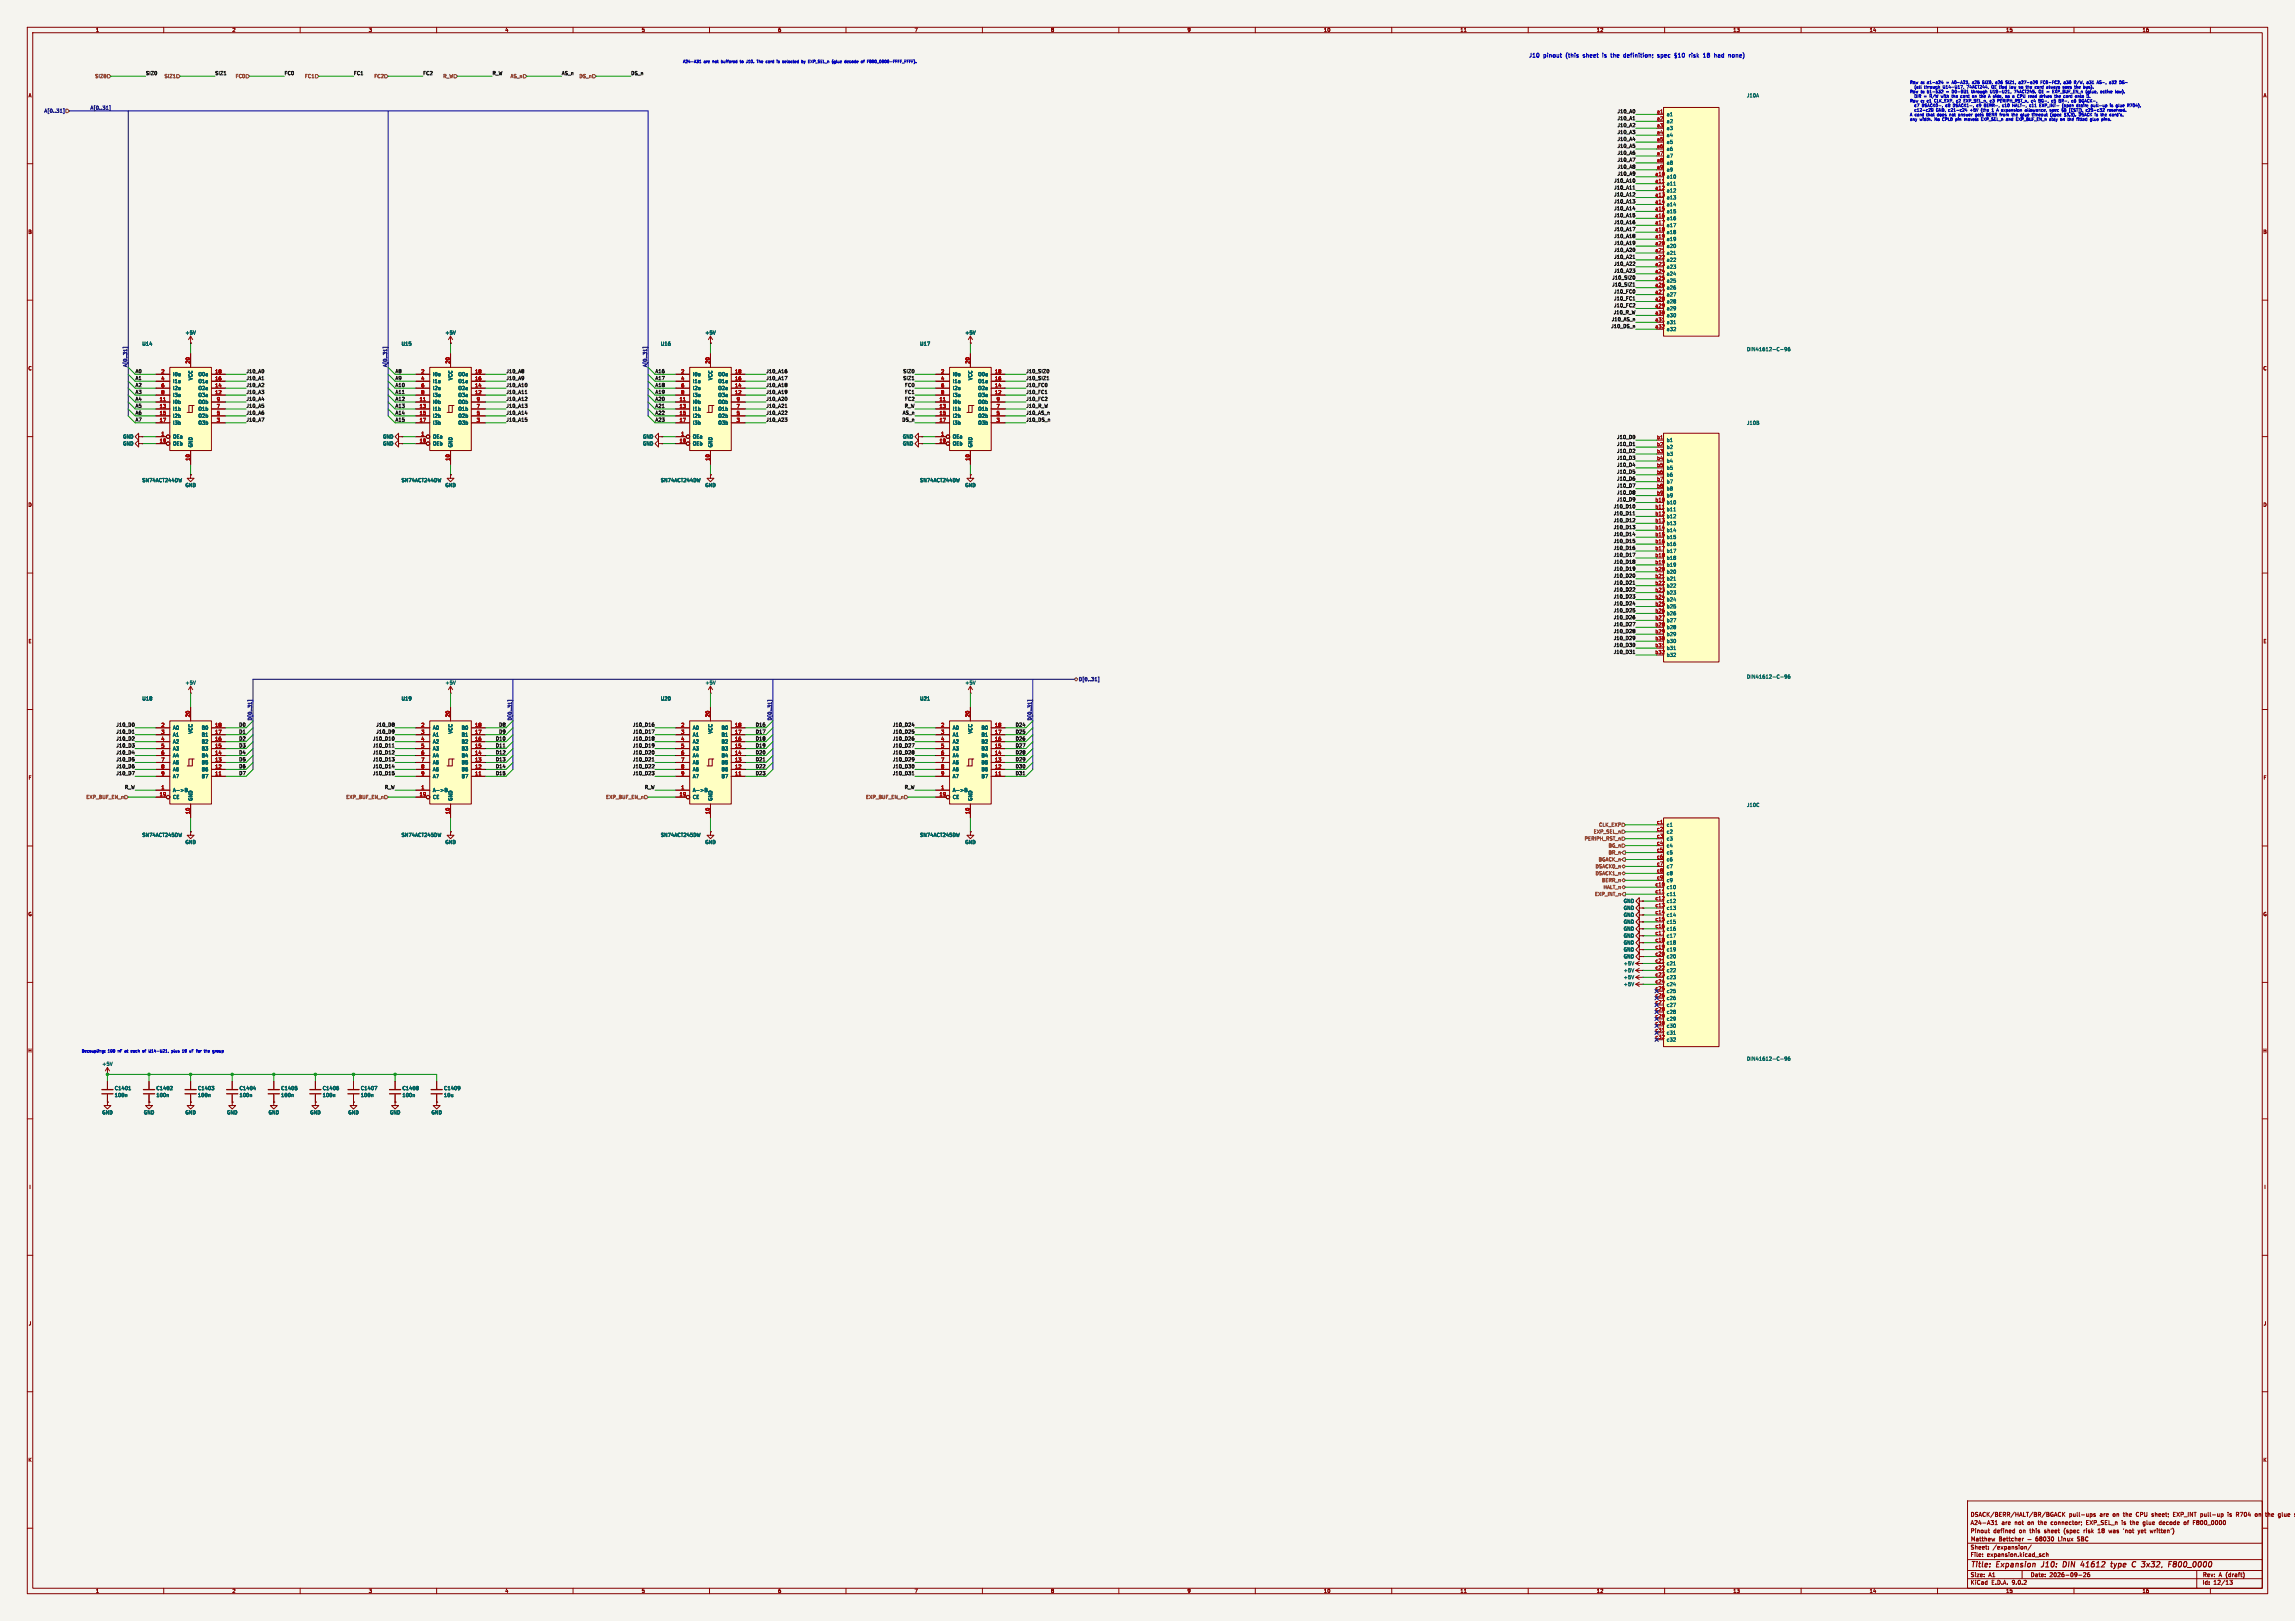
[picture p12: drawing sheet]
<svg xmlns="http://www.w3.org/2000/svg" width="841mm" height="594mm" viewBox="0 0 841 594" stroke-linecap="round" stroke-linejoin="round" font-family="sans-serif">
<defs><g id="words">
<g font-size="2.8" fill="#840000">
<text x="722" y="574.9">Title:</text>
<text x="731.7" y="574.9">Expansion</text>
<text x="749" y="574.9">J10:</text>
<text x="757.6" y="574.9">DIN</text>
<text x="765" y="574.9">41612</text>
<text x="776.9" y="574.9">type</text>
<text x="785.4" y="574.9">C</text>
<text x="789.7" y="574.9">3x32,</text>
<text x="800.3" y="574.9">F800_0000</text>
</g>
<g font-size="2.1" fill="#0000c2">
<text x="560.1" y="21.8">J10</text>
<text x="565.8" y="21.8">pinout</text>
<text x="574.6" y="21.8">(this</text>
<text x="581.4" y="21.8">sheet</text>
<text x="589.2" y="21.8">is</text>
<text x="592.9" y="21.8">the</text>
<text x="598.1" y="21.8">definition;</text>
<text x="611.1" y="21.8">spec</text>
<text x="623.9" y="21.8">risk</text>
<text x="629.7" y="21.8">18</text>
<text x="634.3" y="21.8">had</text>
</g>
<g font-size="2.1" fill="#840000">
<text x="722" y="556">DSACK/BERR/HALT/BR/BGACK</text>
<text x="758.2" y="556">pull-ups</text>
<text x="769.5" y="556">are</text>
<text x="774.4" y="556">on</text>
<text x="778.4" y="556">the</text>
<text x="783.2" y="556">CPU sheet;</text>
<text x="797.1" y="556">EXP_INT pull-up</text>
<text x="817.4" y="556">is</text>
<text x="820.6" y="556">R704</text>
<text x="827.7" y="556">on</text>
<text x="831.7" y="556">the</text>
<text x="836.5" y="556">glue</text>
<text x="722" y="562">Pinout</text>
<text x="722" y="559">A24-A31</text>
<text x="730.4" y="562">defined</text>
<text x="733.4" y="559">are</text>
<text x="738.3" y="559">not</text>
<text x="740" y="562">on</text>
<text x="743.2" y="559">on</text>
<text x="744" y="562">this</text>
<text x="747.2" y="559">the</text>
<text x="749.4" y="562">sheet</text>
<text x="752" y="559">connector;</text>
<text x="756.7" y="562">(spec</text>
<text x="764.2" y="562">risk</text>
<text x="765.1" y="559">EXP_SEL_n</text>
<text x="769.5" y="562">18</text>
<text x="773.7" y="562">was</text>
<text x="778.3" y="559">is</text>
<text x="779.1" y="562">'not</text>
<text x="781.5" y="559">the</text>
<text x="784.7" y="562">yet</text>
<text x="786.3" y="559">glue</text>
<text x="789.3" y="562">written')</text>
<text x="792.4" y="559">decode</text>
<text x="801.7" y="559">of</text>
<text x="805.2" y="559">F800_0000</text>
<text x="722" y="568">Sheet:</text>
<text x="722" y="565.2">Matthew</text>
<text x="730.2" y="568">/expansion/</text>
<text x="732.7" y="565.2">Bettcher</text>
<text x="756.2" y="565.2">Linux</text>
<text x="763.8" y="565.2">SBC</text>
<text x="722" y="570.7">File:</text>
<text x="728.1" y="570.7">expansion.kicad_sch</text>
<text x="722" y="580.9">KiCad</text>
<text x="722" y="578.1">Size:</text>
<text x="728.7" y="578.1">A1</text>
<text x="729.7" y="580.9">E.D.A.</text>
<text x="737.3" y="580.9">9.0.2</text>
<text x="744" y="578.1">Date:</text>
<text x="751" y="578.1">2026-09-26</text>
<text x="807" y="578.3">Rev:</text>
<text x="807" y="580.9">Id:</text>
<text x="811.1" y="580.9">12/13</text>
<text x="813.4" y="578.3">A</text>
<text x="816.4" y="578.3">(draft)</text>
</g>
<g font-size="1.8" fill="#840000">
<text x="35" y="11.9">1</text>
<text x="85" y="11.9">2</text>
<text x="135" y="11.9">3</text>
<text x="185" y="11.9">4</text>
<text x="235" y="11.9">5</text>
<text x="285" y="11.9">6</text>
<text x="335" y="11.9">7</text>
<text x="385" y="11.9">8</text>
<text x="435" y="11.9">9</text>
<text x="485" y="11.9">10</text>
<text x="535" y="11.9">11</text>
<text x="585" y="11.9">12</text>
<text x="635" y="11.9">13</text>
<text x="685" y="11.9">14</text>
<text x="735" y="11.9">15</text>
<text x="785" y="11.9">16</text>
<text x="10.3" y="35.9">A</text>
<text x="829.3" y="35.9">A</text>
<text x="10.3" y="85.9">B</text>
<text x="829.2" y="85.9">B</text>
<text x="10.3" y="135.9">C</text>
<text x="829.2" y="135.9">C</text>
<text x="10.3" y="185.9">D</text>
<text x="829.2" y="185.9">D</text>
<text x="10.3" y="235.9">E</text>
<text x="829.3" y="235.9">E</text>
<text x="10.3" y="285.9">F</text>
<text x="829.3" y="285.9">F</text>
<text x="10.3" y="335.9">G</text>
<text x="829.2" y="335.9">G</text>
<text x="10.2" y="385.9">H</text>
<text x="829.2" y="385.9">H</text>
<text x="10.6" y="435.9">I</text>
<text x="829.6" y="435.9">I</text>
<text x="10.4" y="485.9">J</text>
<text x="829.4" y="485.9">J</text>
<text x="10.3" y="535.9">K</text>
<text x="829.2" y="535.9">K</text>
<text x="35" y="583.9">1</text>
<text x="85" y="583.9">2</text>
<text x="135" y="583.9">3</text>
<text x="185" y="583.9">4</text>
<text x="235" y="583.9">5</text>
<text x="285" y="583.9">6</text>
<text x="335" y="583.9">7</text>
<text x="385" y="583.9">8</text>
<text x="435" y="583.9">9</text>
<text x="485" y="583.9">10</text>
<text x="535" y="583.9">11</text>
<text x="585" y="583.9">12</text>
<text x="635" y="583.9">13</text>
<text x="685" y="583.9">14</text>
<text x="735" y="583.9">15</text>
<text x="785" y="583.9">16</text>
</g>
<g font-size="1.8" fill="#725600">
<text x="34.7" y="28.8">SIZ0</text>
<text x="60.1" y="28.8">SIZ1</text>
<text x="86.2" y="28.8">FC0</text>
<text x="111.6" y="28.8">FC1</text>
<text x="137" y="28.8">FC2</text>
<text x="162.3" y="28.8">R_W</text>
<text x="187" y="28.8">AS_n</text>
<text x="212.2" y="28.8">DS_n</text>
<text x="31.5" y="293">EXP_BUF_EN_n</text>
<text x="126.7" y="293">EXP_BUF_EN_n</text>
<text x="222" y="293">EXP_BUF_EN_n</text>
<text x="317.2" y="293">EXP_BUF_EN_n</text>
<text x="583.9" y="305.7">EXP_SEL_n</text>
<text x="585.8" y="303.1">CLK_EXP</text>
<text x="580.5" y="308.2">PERIPH_RST_n</text>
<text x="589.3" y="310.7">BG_n</text>
<text x="585.7" y="315.8">BGACK_n</text>
<text x="589.3" y="313.3">BR_n</text>
<text x="584.5" y="318.4">DSACK0_n</text>
<text x="584.5" y="320.9">DSACK1_n</text>
<text x="586.9" y="323.4">BERR_n</text>
<text x="584.4" y="328.5">EXP_INT_n</text>
<text x="587.4" y="326">HALT_n</text>
</g>
<g font-size="1.8" fill="#0f0f0f">
<text x="53.3" y="27.6">SIZ0</text>
<text x="78.7" y="27.6">SIZ1</text>
<text x="104.1" y="27.6">FC0</text>
<text x="129.5" y="27.6">FC1</text>
<text x="154.9" y="27.6">FC2</text>
<text x="180.3" y="27.6">R_W</text>
<text x="205.7" y="27.6">AS_n</text>
<text x="231.1" y="27.6">DS_n</text>
<text x="592.6" y="41.6">J10_A0</text>
<text x="592.6" y="46.6">J10_A2</text>
<text x="592.6" y="44.1">J10_A1</text>
<text x="592.6" y="49.2">J10_A3</text>
<text x="592.6" y="51.7">J10_A4</text>
<text x="592.6" y="54.3">J10_A5</text>
<text x="592.6" y="56.8">J10_A6</text>
<text x="592.6" y="59.3">J10_A7</text>
<text x="592.6" y="61.9">J10_A8</text>
<text x="592.6" y="64.4">J10_A9</text>
<text x="591.4" y="67">J10_A10</text>
<text x="591.4" y="69.5">J10_A11</text>
<text x="591.4" y="72">J10_A12</text>
<text x="591.4" y="74.6">J10_A13</text>
<text x="591.4" y="77.1">J10_A14</text>
<text x="591.4" y="79.7">J10_A15</text>
<text x="591.4" y="82.2">J10_A16</text>
<text x="591.4" y="84.7">J10_A17</text>
<text x="591.4" y="87.3">J10_A18</text>
<text x="591.4" y="89.8">J10_A19</text>
<text x="591.4" y="92.4">J10_A20</text>
<text x="591.4" y="94.9">J10_A21</text>
<text x="591.4" y="97.4">J10_A22</text>
<text x="591.4" y="100">J10_A23</text>
<text x="590.6" y="102.5">J10_SIZ0</text>
<text x="590.6" y="105.1">J10_SIZ1</text>
<text x="591.3" y="107.6">J10_FC0</text>
<text x="591.3" y="110.1">J10_FC1</text>
<text x="591.3" y="112.7">J10_FC2</text>
<text x="590.5" y="117.8">J10_AS_n</text>
<text x="591.2" y="115.2">J10_R_W</text>
<text x="590.3" y="120.3">J10_DS_n</text>
<text x="49.5" y="136.8">A0</text>
<text x="90.2" y="136.8">J10_A0</text>
<text x="144.8" y="136.8">A8</text>
<text x="185.4" y="136.8">J10_A8</text>
<text x="240" y="136.8">A16</text>
<text x="280.7" y="136.8">J10_A16</text>
<text x="330.8" y="136.8">SIZ0</text>
<text x="375.9" y="136.8">J10_SIZ0</text>
<text x="49.5" y="139.4">A1</text>
<text x="49.5" y="141.9">A2</text>
<text x="90.2" y="141.9">J10_A2</text>
<text x="90.2" y="139.4">J10_A1</text>
<text x="144.8" y="141.9">A10</text>
<text x="144.8" y="139.4">A9</text>
<text x="185.4" y="139.4">J10_A9</text>
<text x="185.4" y="141.9">J10_A10</text>
<text x="240" y="141.9">A18</text>
<text x="240" y="139.4">A17</text>
<text x="280.7" y="141.9">J10_A18</text>
<text x="280.7" y="139.4">J10_A17</text>
<text x="330.8" y="139.4">SIZ1</text>
<text x="331.5" y="141.9">FC0</text>
<text x="375.9" y="141.9">J10_FC0</text>
<text x="375.9" y="139.4">J10_SIZ1</text>
<text x="49.5" y="144.4">A3</text>
<text x="49.5" y="147">A4</text>
<text x="49.5" y="149.5">A5</text>
<text x="90.2" y="149.5">J10_A5</text>
<text x="90.2" y="147">J10_A4</text>
<text x="90.2" y="144.4">J10_A3</text>
<text x="144.8" y="147">A12</text>
<text x="144.8" y="149.5">A13</text>
<text x="144.8" y="144.4">A11</text>
<text x="185.4" y="147">J10_A12</text>
<text x="185.4" y="144.4">J10_A11</text>
<text x="185.4" y="149.5">J10_A13</text>
<text x="240" y="149.5">A21</text>
<text x="240" y="147">A20</text>
<text x="240" y="144.4">A19</text>
<text x="280.7" y="144.4">J10_A19</text>
<text x="280.7" y="147">J10_A20</text>
<text x="280.7" y="149.5">J10_A21</text>
<text x="331.4" y="149.5">R_W</text>
<text x="331.5" y="147">FC2</text>
<text x="331.5" y="144.4">FC1</text>
<text x="375.9" y="149.5">J10_R_W</text>
<text x="375.9" y="147">J10_FC2</text>
<text x="375.9" y="144.4">J10_FC1</text>
<text x="49.5" y="154.6">A7</text>
<text x="49.5" y="152.1">A6</text>
<text x="90.2" y="154.6">J10_A7</text>
<text x="90.2" y="152.1">J10_A6</text>
<text x="144.8" y="154.6">A15</text>
<text x="144.8" y="152.1">A14</text>
<text x="185.4" y="152.1">J10_A14</text>
<text x="185.4" y="154.6">J10_A15</text>
<text x="240" y="152.1">A22</text>
<text x="240" y="154.6">A23</text>
<text x="280.7" y="152.1">J10_A22</text>
<text x="280.7" y="154.6">J10_A23</text>
<text x="330.5" y="154.6">DS_n</text>
<text x="330.7" y="152.1">AS_n</text>
<text x="375.9" y="152.1">J10_AS_n</text>
<text x="375.9" y="154.6">J10_DS_n</text>
<text x="592.4" y="160.9">J10_D0</text>
<text x="592.4" y="166">J10_D2</text>
<text x="592.4" y="163.5">J10_D1</text>
<text x="592.4" y="171.1">J10_D4</text>
<text x="592.4" y="168.6">J10_D3</text>
<text x="592.4" y="173.6">J10_D5</text>
<text x="592.4" y="176.2">J10_D6</text>
<text x="592.4" y="178.7">J10_D7</text>
<text x="592.4" y="183.8">J10_D9</text>
<text x="592.4" y="181.3">J10_D8</text>
<text x="591.2" y="186.3">J10_D10</text>
<text x="591.2" y="188.9">J10_D11</text>
<text x="591.2" y="191.4">J10_D12</text>
<text x="591.2" y="196.5">J10_D14</text>
<text x="591.2" y="194">J10_D13</text>
<text x="591.2" y="199">J10_D15</text>
<text x="591.2" y="201.6">J10_D16</text>
<text x="591.2" y="204.1">J10_D17</text>
<text x="591.2" y="206.7">J10_D18</text>
<text x="591.2" y="209.2">J10_D19</text>
<text x="591.2" y="214.3">J10_D21</text>
<text x="591.2" y="211.7">J10_D20</text>
<text x="591.2" y="221.9">J10_D24</text>
<text x="591.2" y="219.4">J10_D23</text>
<text x="591.2" y="216.8">J10_D22</text>
<text x="591.2" y="224.4">J10_D25</text>
<text x="591.2" y="227">J10_D26</text>
<text x="591.2" y="229.5">J10_D27</text>
<text x="591.2" y="232.1">J10_D28</text>
<text x="591.2" y="234.6">J10_D29</text>
<text x="591.2" y="237.1">J10_D30</text>
<text x="591.2" y="239.7">J10_D31</text>
<text x="42.5" y="268.9">J10_D1</text>
<text x="42.5" y="266.3">J10_D0</text>
<text x="87.5" y="268.9">D1</text>
<text x="87.5" y="266.3">D0</text>
<text x="137.7" y="266.3">J10_D8</text>
<text x="137.7" y="268.9">J10_D9</text>
<text x="182.7" y="266.3">D8</text>
<text x="182.7" y="268.9">D9</text>
<text x="231.8" y="266.3">J10_D16</text>
<text x="231.8" y="268.9">J10_D17</text>
<text x="276.8" y="266.3">D16</text>
<text x="276.8" y="268.9">D17</text>
<text x="327" y="268.9">J10_D25</text>
<text x="327" y="266.3">J10_D24</text>
<text x="372" y="266.3">D24</text>
<text x="372" y="268.9">D25</text>
<text x="42.5" y="271.4">J10_D2</text>
<text x="42.5" y="274">J10_D3</text>
<text x="87.5" y="274">D3</text>
<text x="87.5" y="271.4">D2</text>
<text x="136.5" y="274">J10_D11</text>
<text x="136.5" y="271.4">J10_D10</text>
<text x="181.5" y="274">D11</text>
<text x="181.5" y="271.4">D10</text>
<text x="231.8" y="271.4">J10_D18</text>
<text x="231.8" y="274">J10_D19</text>
<text x="276.8" y="271.4">D18</text>
<text x="276.8" y="274">D19</text>
<text x="327" y="271.4">J10_D26</text>
<text x="327" y="274">J10_D27</text>
<text x="372" y="271.4">D26</text>
<text x="372" y="274">D27</text>
<text x="42.5" y="281.6">J10_D6</text>
<text x="42.5" y="279">J10_D5</text>
<text x="42.5" y="276.5">J10_D4</text>
<text x="87.5" y="276.5">D4</text>
<text x="87.5" y="281.6">D6</text>
<text x="87.5" y="279">D5</text>
<text x="136.5" y="276.5">J10_D12</text>
<text x="136.5" y="279">J10_D13</text>
<text x="136.5" y="281.6">J10_D14</text>
<text x="181.5" y="276.5">D12</text>
<text x="181.5" y="279">D13</text>
<text x="181.5" y="281.6">D14</text>
<text x="231.8" y="279">J10_D21</text>
<text x="231.8" y="276.5">J10_D20</text>
<text x="231.8" y="281.6">J10_D22</text>
<text x="276.8" y="276.5">D20</text>
<text x="276.8" y="279">D21</text>
<text x="276.8" y="281.6">D22</text>
<text x="327" y="276.5">J10_D28</text>
<text x="327" y="279">J10_D29</text>
<text x="327" y="281.6">J10_D30</text>
<text x="372" y="276.5">D28</text>
<text x="372" y="279">D29</text>
<text x="372" y="281.6">D30</text>
<text x="42.5" y="284.1">J10_D7</text>
<text x="87.5" y="284.1">D7</text>
<text x="136.5" y="284.1">J10_D15</text>
<text x="181.5" y="284.1">D15</text>
<text x="231.8" y="284.1">J10_D23</text>
<text x="276.8" y="284.1">D23</text>
<text x="327" y="284.1">J10_D31</text>
<text x="372" y="284.1">D31</text>
<text x="45.6" y="289.2">R_W</text>
<text x="140.9" y="289.2">R_W</text>
<text x="236.1" y="289.2">R_W</text>
<text x="331.4" y="289.2">R_W</text>
</g>
<g font-size="1.8" fill="#006464">
<text x="640" y="35.9">J10A</text>
<text x="610.6" y="42.8">a1</text>
<text x="610.6" y="45.3">a2</text>
<text x="610.6" y="47.9">a3</text>
<text x="610.6" y="50.4">a4</text>
<text x="610.6" y="52.9">a5</text>
<text x="610.6" y="55.5">a6</text>
<text x="610.6" y="58">a7</text>
<text x="610.6" y="60.6">a8</text>
<text x="610.6" y="63.1">a9</text>
<text x="610.6" y="65.6">a10</text>
<text x="610.6" y="68.2">a11</text>
<text x="610.6" y="70.7">a12</text>
<text x="610.6" y="73.3">a13</text>
<text x="610.6" y="75.8">a14</text>
<text x="610.6" y="78.3">a15</text>
<text x="610.6" y="80.9">a16</text>
<text x="610.6" y="83.4">a17</text>
<text x="610.6" y="86">a18</text>
<text x="610.6" y="88.5">a19</text>
<text x="610.6" y="91">a20</text>
<text x="610.6" y="93.6">a21</text>
<text x="610.6" y="96.1">a22</text>
<text x="610.6" y="98.7">a23</text>
<text x="610.6" y="101.2">a24</text>
<text x="610.6" y="103.7">a25</text>
<text x="610.6" y="106.3">a26</text>
<text x="610.6" y="108.8">a27</text>
<text x="610.6" y="111.4">a28</text>
<text x="610.6" y="113.9">a29</text>
<text x="610.6" y="116.4">a30</text>
<text x="610.6" y="119">a31</text>
<text x="67.8" y="122.8">+5V</text>
<text x="163.1" y="122.8">+5V</text>
<text x="258.3" y="122.8">+5V</text>
<text x="353.6" y="122.8">+5V</text>
<text x="610.6" y="121.5">a32</text>
<text x="52" y="126.9">U14</text>
<text x="147" y="126.9">U15</text>
<text x="242" y="126.9">U16</text>
<text x="337" y="126.9">U17</text>
<text x="640" y="128.9">DIN41612-C-96</text>
<text x="63.2" y="138">I0a</text>
<text x="63.2" y="140.6">I1a</text>
<text x="63.2" y="143.1">I2a</text>
<text x="70.7" y="139.5" transform="rotate(-90 70.7 139.5)">VCC</text>
<text x="72.6" y="138">O0a</text>
<text x="72.6" y="140.6">O1a</text>
<text x="72.6" y="143.1">O2a</text>
<text x="158.5" y="138">I0a</text>
<text x="158.5" y="140.6">I1a</text>
<text x="158.5" y="143.1">I2a</text>
<text x="166" y="139.5" transform="rotate(-90 166 139.5)">VCC</text>
<text x="167.8" y="138">O0a</text>
<text x="167.8" y="140.6">O1a</text>
<text x="167.8" y="143.1">O2a</text>
<text x="253.7" y="138">I0a</text>
<text x="253.7" y="140.6">I1a</text>
<text x="253.7" y="143.1">I2a</text>
<text x="261.2" y="139.5" transform="rotate(-90 261.2 139.5)">VCC</text>
<text x="263.1" y="138">O0a</text>
<text x="263.1" y="140.6">O1a</text>
<text x="263.1" y="143.1">O2a</text>
<text x="349" y="138">I0a</text>
<text x="349" y="140.6">I1a</text>
<text x="349" y="143.1">I2a</text>
<text x="356.5" y="139.5" transform="rotate(-90 356.5 139.5)">VCC</text>
<text x="358.3" y="138">O0a</text>
<text x="358.3" y="140.6">O1a</text>
<text x="358.3" y="143.1">O2a</text>
<text x="63.2" y="145.6">I3a</text>
<text x="63.2" y="148.2">I0b</text>
<text x="72.6" y="145.6">O3a</text>
<text x="72.6" y="148.2">O0b</text>
<text x="158.5" y="145.6">I3a</text>
<text x="158.5" y="148.2">I0b</text>
<text x="167.8" y="145.6">O3a</text>
<text x="167.8" y="148.2">O0b</text>
<text x="253.7" y="145.6">I3a</text>
<text x="253.7" y="148.2">I0b</text>
<text x="263.1" y="145.6">O3a</text>
<text x="263.1" y="148.2">O0b</text>
<text x="349" y="145.6">I3a</text>
<text x="349" y="148.2">I0b</text>
<text x="358.3" y="145.6">O3a</text>
<text x="358.3" y="148.2">O0b</text>
<text x="63.2" y="150.7">I1b</text>
<text x="63.2" y="153.3">I2b</text>
<text x="63.2" y="155.8">I3b</text>
<text x="72.6" y="150.7">O1b</text>
<text x="72.6" y="153.3">O2b</text>
<text x="72.6" y="155.8">O3b</text>
<text x="158.5" y="150.7">I1b</text>
<text x="158.5" y="153.3">I2b</text>
<text x="158.5" y="155.8">I3b</text>
<text x="167.8" y="150.7">O1b</text>
<text x="167.8" y="153.3">O2b</text>
<text x="167.8" y="155.8">O3b</text>
<text x="253.7" y="150.7">I1b</text>
<text x="253.7" y="153.3">I2b</text>
<text x="253.7" y="155.8">I3b</text>
<text x="263.1" y="150.7">O1b</text>
<text x="263.1" y="153.3">O2b</text>
<text x="263.1" y="155.8">O3b</text>
<text x="349" y="150.7">I1b</text>
<text x="349" y="153.3">I2b</text>
<text x="349" y="155.8">I3b</text>
<text x="358.3" y="150.7">O1b</text>
<text x="358.3" y="153.3">O2b</text>
<text x="358.3" y="155.8">O3b</text>
<text x="640" y="155.9">J10B</text>
<text x="45" y="160.9">GND</text>
<text x="63.2" y="160.9">OEa</text>
<text x="140.2" y="160.9">GND</text>
<text x="158.5" y="160.9">OEa</text>
<text x="235.5" y="160.9">GND</text>
<text x="253.7" y="160.9">OEa</text>
<text x="330.7" y="160.9">GND</text>
<text x="349" y="160.9">OEa</text>
<text x="45" y="163.4">GND</text>
<text x="63.2" y="163.4">OEb</text>
<text x="70.7" y="164.1" transform="rotate(-90 70.7 164.1)">GND</text>
<text x="140.2" y="163.4">GND</text>
<text x="158.5" y="163.4">OEb</text>
<text x="166" y="164.1" transform="rotate(-90 166 164.1)">GND</text>
<text x="235.5" y="163.4">GND</text>
<text x="253.7" y="163.4">OEb</text>
<text x="261.2" y="164.1" transform="rotate(-90 261.2 164.1)">GND</text>
<text x="330.7" y="163.4">GND</text>
<text x="349" y="163.4">OEb</text>
<text x="356.5" y="164.1" transform="rotate(-90 356.5 164.1)">GND</text>
<text x="610.6" y="162.2">b1</text>
<text x="610.6" y="164.7">b2</text>
<text x="610.6" y="167.2">b3</text>
<text x="610.6" y="169.8">b4</text>
<text x="610.6" y="172.3">b5</text>
<text x="52" y="176.9">SN74ACT244DW</text>
<text x="67.8" y="178.7">GND</text>
<text x="147" y="176.9">SN74ACT244DW</text>
<text x="163.1" y="178.7">GND</text>
<text x="242" y="176.9">SN74ACT244DW</text>
<text x="258.3" y="178.7">GND</text>
<text x="337" y="176.9">SN74ACT244DW</text>
<text x="353.6" y="178.7">GND</text>
<text x="610.6" y="174.9">b6</text>
<text x="610.6" y="177.4">b7</text>
<text x="610.6" y="179.9">b8</text>
<text x="610.6" y="182.5">b9</text>
<text x="610.6" y="185">b10</text>
<text x="610.6" y="187.6">b11</text>
<text x="610.6" y="190.1">b12</text>
<text x="610.6" y="192.6">b13</text>
<text x="610.6" y="195.2">b14</text>
<text x="610.6" y="197.7">b15</text>
<text x="610.6" y="200.3">b16</text>
<text x="610.6" y="202.8">b17</text>
<text x="610.6" y="205.3">b18</text>
<text x="610.6" y="207.9">b19</text>
<text x="610.6" y="210.4">b20</text>
<text x="610.6" y="213">b21</text>
<text x="610.6" y="215.5">b22</text>
<text x="610.6" y="218">b23</text>
<text x="610.6" y="220.6">b24</text>
<text x="610.6" y="223.1">b25</text>
<text x="610.6" y="225.7">b26</text>
<text x="610.6" y="228.2">b27</text>
<text x="610.6" y="230.7">b28</text>
<text x="610.6" y="233.3">b29</text>
<text x="610.6" y="235.8">b30</text>
<text x="610.6" y="238.4">b31</text>
<text x="610.6" y="240.9">b32</text>
<text x="67.8" y="251.1">+5V</text>
<text x="163.1" y="251.1">+5V</text>
<text x="258.3" y="251.1">+5V</text>
<text x="353.6" y="251.1">+5V</text>
<text x="640" y="248.9">DIN41612-C-96</text>
<text x="52" y="256.9">U18</text>
<text x="147" y="256.9">U19</text>
<text x="242" y="256.9">U20</text>
<text x="337" y="256.9">U21</text>
<text x="63.2" y="267.6">A0</text>
<text x="70.7" y="269" transform="rotate(-90 70.7 269)">VCC</text>
<text x="73.8" y="267.6">B0</text>
<text x="158.5" y="267.6">A0</text>
<text x="166" y="269" transform="rotate(-90 166 269)">VCC</text>
<text x="169" y="267.6">B0</text>
<text x="253.7" y="267.6">A0</text>
<text x="261.2" y="269" transform="rotate(-90 261.2 269)">VCC</text>
<text x="264.3" y="267.6">B0</text>
<text x="349" y="267.6">A0</text>
<text x="356.5" y="269" transform="rotate(-90 356.5 269)">VCC</text>
<text x="359.5" y="267.6">B0</text>
<text x="63.2" y="270.1">A1</text>
<text x="63.2" y="272.6">A2</text>
<text x="63.2" y="275.2">A3</text>
<text x="73.8" y="270.1">B1</text>
<text x="73.8" y="272.6">B2</text>
<text x="73.8" y="275.2">B3</text>
<text x="158.5" y="270.1">A1</text>
<text x="158.5" y="272.6">A2</text>
<text x="158.5" y="275.2">A3</text>
<text x="169" y="270.1">B1</text>
<text x="169" y="272.6">B2</text>
<text x="169" y="275.2">B3</text>
<text x="253.7" y="270.1">A1</text>
<text x="253.7" y="272.6">A2</text>
<text x="253.7" y="275.2">A3</text>
<text x="264.3" y="270.1">B1</text>
<text x="264.3" y="272.6">B2</text>
<text x="264.3" y="275.2">B3</text>
<text x="349" y="270.1">A1</text>
<text x="349" y="272.6">A2</text>
<text x="349" y="275.2">A3</text>
<text x="359.5" y="270.1">B1</text>
<text x="359.5" y="272.6">B2</text>
<text x="359.5" y="275.2">B3</text>
<text x="63.2" y="277.7">A4</text>
<text x="63.2" y="280.3">A5</text>
<text x="73.8" y="277.7">B4</text>
<text x="73.8" y="280.3">B5</text>
<text x="158.5" y="277.7">A4</text>
<text x="158.5" y="280.3">A5</text>
<text x="169" y="277.7">B4</text>
<text x="169" y="280.3">B5</text>
<text x="253.7" y="277.7">A4</text>
<text x="253.7" y="280.3">A5</text>
<text x="264.3" y="277.7">B4</text>
<text x="264.3" y="280.3">B5</text>
<text x="349" y="277.7">A4</text>
<text x="349" y="280.3">A5</text>
<text x="359.5" y="277.7">B4</text>
<text x="359.5" y="280.3">B5</text>
<text x="63.2" y="282.8">A6</text>
<text x="63.2" y="285.3">A7</text>
<text x="73.8" y="282.8">B6</text>
<text x="73.8" y="285.3">B7</text>
<text x="158.5" y="282.8">A6</text>
<text x="158.5" y="285.3">A7</text>
<text x="169" y="282.8">B6</text>
<text x="169" y="285.3">B7</text>
<text x="253.7" y="282.8">A6</text>
<text x="253.7" y="285.3">A7</text>
<text x="264.3" y="282.8">B6</text>
<text x="264.3" y="285.3">B7</text>
<text x="349" y="282.8">A6</text>
<text x="349" y="285.3">A7</text>
<text x="359.5" y="282.8">B6</text>
<text x="359.5" y="285.3">B7</text>
<text x="63.2" y="290.4">A-&gt;B</text>
<text x="63.2" y="293">CE</text>
<text x="70.7" y="293.6" transform="rotate(-90 70.7 293.6)">GND</text>
<text x="158.5" y="290.4">A-&gt;B</text>
<text x="158.5" y="293">CE</text>
<text x="166" y="293.6" transform="rotate(-90 166 293.6)">GND</text>
<text x="253.7" y="290.4">A-&gt;B</text>
<text x="253.7" y="293">CE</text>
<text x="261.2" y="293.6" transform="rotate(-90 261.2 293.6)">GND</text>
<text x="349" y="290.4">A-&gt;B</text>
<text x="349" y="293">CE</text>
<text x="356.5" y="293.6" transform="rotate(-90 356.5 293.6)">GND</text>
<text x="640" y="295.9">J10C</text>
<text x="610.6" y="303.1">c1</text>
<text x="610.6" y="305.7">c2</text>
<text x="52" y="306.9">SN74ACT245DW</text>
<text x="67.8" y="309.5">GND</text>
<text x="147" y="306.9">SN74ACT245DW</text>
<text x="163.1" y="309.5">GND</text>
<text x="242" y="306.9">SN74ACT245DW</text>
<text x="258.3" y="309.5">GND</text>
<text x="337" y="306.9">SN74ACT245DW</text>
<text x="353.6" y="309.5">GND</text>
<text x="610.6" y="308.2">c3</text>
<text x="610.6" y="310.7">c4</text>
<text x="610.6" y="313.3">c5</text>
<text x="610.6" y="315.8">c6</text>
<text x="610.6" y="318.4">c7</text>
<text x="610.6" y="320.9">c8</text>
<text x="610.6" y="323.4">c9</text>
<text x="610.6" y="326">c10</text>
<text x="610.6" y="328.5">c11</text>
<text x="594.9" y="331.1">GND</text>
<text x="594.9" y="333.6">GND</text>
<text x="610.6" y="331.1">c12</text>
<text x="610.6" y="333.6">c13</text>
<text x="594.9" y="341.2">GND</text>
<text x="594.9" y="336.1">GND</text>
<text x="594.9" y="338.7">GND</text>
<text x="610.6" y="336.1">c14</text>
<text x="610.6" y="338.7">c15</text>
<text x="610.6" y="341.2">c16</text>
<text x="594.9" y="346.3">GND</text>
<text x="594.9" y="343.8">GND</text>
<text x="610.6" y="343.8">c17</text>
<text x="610.6" y="346.3">c18</text>
<text x="594.9" y="353.9">+5V</text>
<text x="594.9" y="348.8">GND</text>
<text x="594.9" y="351.4">GND</text>
<text x="610.6" y="348.8">c19</text>
<text x="610.6" y="351.4">c20</text>
<text x="610.6" y="353.9">c21</text>
<text x="594.9" y="356.5">+5V</text>
<text x="594.9" y="359">+5V</text>
<text x="610.6" y="356.5">c22</text>
<text x="610.6" y="359">c23</text>
<text x="594.9" y="361.5">+5V</text>
<text x="610.6" y="361.5">c24</text>
<text x="610.6" y="364.1">c25</text>
<text x="610.6" y="366.6">c26</text>
<text x="610.6" y="369.2">c27</text>
<text x="610.6" y="371.7">c28</text>
<text x="610.6" y="374.2">c29</text>
<text x="610.6" y="376.8">c30</text>
<text x="610.6" y="379.3">c31</text>
<text x="610.6" y="381.9">c32</text>
<text x="640" y="388.9">DIN41612-C-96</text>
<text x="37.3" y="390.8">+5V</text>
<text x="41.9" y="399.6">C1401</text>
<text x="57.2" y="399.6">C1402</text>
<text x="72.4" y="399.6">C1403</text>
<text x="87.6" y="399.6">C1404</text>
<text x="102.9" y="399.6">C1405</text>
<text x="118.1" y="399.6">C1406</text>
<text x="132.1" y="399.6">C1407</text>
<text x="147.3" y="399.6">C1408</text>
<text x="162.6" y="399.6">C1409</text>
<text x="41.9" y="402.2">100n</text>
<text x="57.2" y="402.2">100n</text>
<text x="72.4" y="402.2">100n</text>
<text x="87.6" y="402.2">100n</text>
<text x="102.9" y="402.2">100n</text>
<text x="118.1" y="402.2">100n</text>
<text x="132.1" y="402.2">100n</text>
<text x="147.3" y="402.2">100n</text>
<text x="162.6" y="402.2">10u</text>
<text x="37.3" y="408.5">GND</text>
<text x="52.6" y="408.5">GND</text>
<text x="67.8" y="408.5">GND</text>
<text x="83.1" y="408.5">GND</text>
<text x="98.3" y="408.5">GND</text>
<text x="113.5" y="408.5">GND</text>
<text x="127.5" y="408.5">GND</text>
<text x="142.7" y="408.5">GND</text>
<text x="158" y="408.5">GND</text>
</g>
<g font-size="1.8" fill="#000084">
<text x="16.1" y="41.5">A[0..31]</text>
<text x="33" y="40.3">A[0..31]</text>
<text x="46.6" y="134.6" transform="rotate(-90 46.6 134.6)">A[0..31]</text>
<text x="141.9" y="134.6" transform="rotate(-90 141.9 134.6)">A[0..31]</text>
<text x="237.1" y="134.6" transform="rotate(-90 237.1 134.6)">A[0..31]</text>
<text x="395.2" y="249.8">D[0..31]</text>
<text x="92.4" y="264.2" transform="rotate(-90 92.4 264.2)">D[0..31]</text>
<text x="187.6" y="264.2" transform="rotate(-90 187.6 264.2)">D[0..31]</text>
<text x="282.9" y="264.2" transform="rotate(-90 282.9 264.2)">D[0..31]</text>
<text x="378.1" y="264.2" transform="rotate(-90 378.1 264.2)">D[0..31]</text>
</g>
<g font-size="1.8" fill="#a90000">
<text x="607" y="41.7">a1</text>
<text x="607" y="44.2">a2</text>
<text x="607" y="46.7">a3</text>
<text x="607" y="49.3">a4</text>
<text x="607" y="51.8">a5</text>
<text x="607" y="54.4">a6</text>
<text x="607" y="56.9">a7</text>
<text x="607" y="59.4">a8</text>
<text x="606.4" y="64.5">a10</text>
<text x="607" y="62">a9</text>
<text x="606.4" y="67.1">a11</text>
<text x="606.4" y="69.6">a12</text>
<text x="606.4" y="72.1">a13</text>
<text x="606.4" y="74.7">a14</text>
<text x="606.4" y="77.2">a15</text>
<text x="606.4" y="79.8">a16</text>
<text x="606.4" y="82.3">a17</text>
<text x="606.4" y="84.8">a18</text>
<text x="606.4" y="87.4">a19</text>
<text x="606.4" y="89.9">a20</text>
<text x="606.4" y="92.5">a21</text>
<text x="606.4" y="95">a22</text>
<text x="606.4" y="97.5">a23</text>
<text x="606.4" y="100.1">a24</text>
<text x="606.4" y="102.6">a25</text>
<text x="606.4" y="105.2">a26</text>
<text x="606.4" y="107.7">a27</text>
<text x="606.4" y="110.2">a28</text>
<text x="606.4" y="112.8">a29</text>
<text x="606.4" y="115.3">a30</text>
<text x="606.4" y="117.9">a31</text>
<text x="606.4" y="120.4">a32</text>
<text x="59" y="136.9">2</text>
<text x="69.6" y="133.4" transform="rotate(-90 69.6 133.4)">20</text>
<text x="78.7" y="136.9">18</text>
<text x="154.2" y="136.9">2</text>
<text x="164.8" y="133.4" transform="rotate(-90 164.8 133.4)">20</text>
<text x="173.9" y="136.9">18</text>
<text x="249.5" y="136.9">2</text>
<text x="260.1" y="133.4" transform="rotate(-90 260.1 133.4)">20</text>
<text x="269.2" y="136.9">18</text>
<text x="344.7" y="136.9">2</text>
<text x="355.3" y="133.4" transform="rotate(-90 355.3 133.4)">20</text>
<text x="364.4" y="136.9">18</text>
<text x="59" y="139.4">4</text>
<text x="59" y="142">6</text>
<text x="78.7" y="139.4">16</text>
<text x="78.7" y="142">14</text>
<text x="154.2" y="139.4">4</text>
<text x="154.2" y="142">6</text>
<text x="173.9" y="139.4">16</text>
<text x="173.9" y="142">14</text>
<text x="249.5" y="139.4">4</text>
<text x="249.5" y="142">6</text>
<text x="269.2" y="139.4">16</text>
<text x="269.2" y="142">14</text>
<text x="344.7" y="139.4">4</text>
<text x="344.7" y="142">6</text>
<text x="364.4" y="139.4">16</text>
<text x="364.4" y="142">14</text>
<text x="58.4" y="147.1">11</text>
<text x="58.4" y="149.6">13</text>
<text x="59" y="144.5">8</text>
<text x="78.7" y="144.5">12</text>
<text x="79.3" y="147.1">9</text>
<text x="79.3" y="149.6">7</text>
<text x="153.6" y="147.1">11</text>
<text x="153.6" y="149.6">13</text>
<text x="154.2" y="144.5">8</text>
<text x="173.9" y="144.5">12</text>
<text x="174.6" y="147.1">9</text>
<text x="174.6" y="149.6">7</text>
<text x="248.9" y="147.1">11</text>
<text x="248.9" y="149.6">13</text>
<text x="249.5" y="144.5">8</text>
<text x="269.2" y="144.5">12</text>
<text x="269.8" y="147.1">9</text>
<text x="269.8" y="149.6">7</text>
<text x="344.1" y="147.1">11</text>
<text x="344.1" y="149.6">13</text>
<text x="344.7" y="144.5">8</text>
<text x="364.4" y="144.5">12</text>
<text x="365.1" y="147.1">9</text>
<text x="365.1" y="149.6">7</text>
<text x="58.4" y="152.1">15</text>
<text x="58.4" y="154.7">17</text>
<text x="79.3" y="152.1">5</text>
<text x="79.3" y="154.7">3</text>
<text x="153.6" y="152.1">15</text>
<text x="153.6" y="154.7">17</text>
<text x="174.6" y="152.1">5</text>
<text x="174.6" y="154.7">3</text>
<text x="248.9" y="152.1">15</text>
<text x="248.9" y="154.7">17</text>
<text x="269.8" y="152.1">5</text>
<text x="269.8" y="154.7">3</text>
<text x="344.1" y="152.1">15</text>
<text x="344.1" y="154.7">17</text>
<text x="365.1" y="152.1">5</text>
<text x="365.1" y="154.7">3</text>
<text x="59" y="159.8">1</text>
<text x="154.2" y="159.8">1</text>
<text x="249.5" y="159.8">1</text>
<text x="344.7" y="159.8">1</text>
<text x="607" y="161">b1</text>
<text x="58.4" y="162.3">19</text>
<text x="153.6" y="162.3">19</text>
<text x="248.9" y="162.3">19</text>
<text x="344.1" y="162.3">19</text>
<text x="607" y="163.6">b2</text>
<text x="607" y="166.1">b3</text>
<text x="69.6" y="169" transform="rotate(-90 69.6 169)">10</text>
<text x="164.8" y="169" transform="rotate(-90 164.8 169)">10</text>
<text x="260.1" y="169" transform="rotate(-90 260.1 169)">10</text>
<text x="355.3" y="169" transform="rotate(-90 355.3 169)">10</text>
<text x="607" y="168.7">b4</text>
<text x="607" y="171.2">b5</text>
<text x="607" y="173.7">b6</text>
<text x="607" y="176.3">b7</text>
<text x="607" y="178.8">b8</text>
<text x="606.4" y="183.9">b10</text>
<text x="607" y="181.4">b9</text>
<text x="606.4" y="186.4">b11</text>
<text x="606.4" y="189">b12</text>
<text x="606.4" y="191.5">b13</text>
<text x="606.4" y="194.1">b14</text>
<text x="606.4" y="196.6">b15</text>
<text x="606.4" y="199.1">b16</text>
<text x="606.4" y="201.7">b17</text>
<text x="606.4" y="204.2">b18</text>
<text x="606.4" y="206.8">b19</text>
<text x="606.4" y="209.3">b20</text>
<text x="606.4" y="211.8">b21</text>
<text x="606.4" y="214.4">b22</text>
<text x="606.4" y="216.9">b23</text>
<text x="606.4" y="219.5">b24</text>
<text x="606.4" y="222">b25</text>
<text x="606.4" y="224.5">b26</text>
<text x="606.4" y="227.1">b27</text>
<text x="606.4" y="229.6">b28</text>
<text x="606.4" y="232.2">b29</text>
<text x="606.4" y="234.7">b30</text>
<text x="606.4" y="237.2">b31</text>
<text x="606.4" y="239.8">b32</text>
<text x="69.6" y="262.9" transform="rotate(-90 69.6 262.9)">20</text>
<text x="164.8" y="262.9" transform="rotate(-90 164.8 262.9)">20</text>
<text x="260.1" y="262.9" transform="rotate(-90 260.1 262.9)">20</text>
<text x="355.3" y="262.9" transform="rotate(-90 355.3 262.9)">20</text>
<text x="59" y="266.4">2</text>
<text x="59" y="269">3</text>
<text x="78.7" y="266.4">18</text>
<text x="78.7" y="269">17</text>
<text x="154.2" y="266.4">2</text>
<text x="154.2" y="269">3</text>
<text x="173.9" y="266.4">18</text>
<text x="173.9" y="269">17</text>
<text x="249.5" y="266.4">2</text>
<text x="249.5" y="269">3</text>
<text x="269.2" y="266.4">18</text>
<text x="269.2" y="269">17</text>
<text x="344.7" y="266.4">2</text>
<text x="344.7" y="269">3</text>
<text x="364.4" y="266.4">18</text>
<text x="364.4" y="269">17</text>
<text x="59" y="271.5">4</text>
<text x="59" y="274.1">5</text>
<text x="78.7" y="271.5">16</text>
<text x="78.7" y="274.1">15</text>
<text x="154.2" y="271.5">4</text>
<text x="154.2" y="274.1">5</text>
<text x="173.9" y="271.5">16</text>
<text x="173.9" y="274.1">15</text>
<text x="249.5" y="271.5">4</text>
<text x="249.5" y="274.1">5</text>
<text x="269.2" y="271.5">16</text>
<text x="269.2" y="274.1">15</text>
<text x="344.7" y="271.5">4</text>
<text x="344.7" y="274.1">5</text>
<text x="364.4" y="271.5">16</text>
<text x="364.4" y="274.1">15</text>
<text x="59" y="276.6">6</text>
<text x="59" y="279.1">7</text>
<text x="59" y="281.7">8</text>
<text x="78.7" y="276.6">14</text>
<text x="78.7" y="279.1">13</text>
<text x="78.7" y="281.7">12</text>
<text x="154.2" y="276.6">6</text>
<text x="154.2" y="279.1">7</text>
<text x="154.2" y="281.7">8</text>
<text x="173.9" y="276.6">14</text>
<text x="173.9" y="279.1">13</text>
<text x="173.9" y="281.7">12</text>
<text x="249.5" y="276.6">6</text>
<text x="249.5" y="279.1">7</text>
<text x="249.5" y="281.7">8</text>
<text x="269.2" y="276.6">14</text>
<text x="269.2" y="279.1">13</text>
<text x="269.2" y="281.7">12</text>
<text x="344.7" y="276.6">6</text>
<text x="344.7" y="279.1">7</text>
<text x="344.7" y="281.7">8</text>
<text x="364.4" y="276.6">14</text>
<text x="364.4" y="279.1">13</text>
<text x="364.4" y="281.7">12</text>
<text x="59" y="284.2">9</text>
<text x="78.7" y="284.2">11</text>
<text x="154.2" y="284.2">9</text>
<text x="173.9" y="284.2">11</text>
<text x="249.5" y="284.2">9</text>
<text x="269.2" y="284.2">11</text>
<text x="344.7" y="284.2">9</text>
<text x="364.4" y="284.2">11</text>
<text x="58.4" y="291.8">19</text>
<text x="59" y="289.3">1</text>
<text x="153.6" y="291.8">19</text>
<text x="154.2" y="289.3">1</text>
<text x="248.9" y="291.8">19</text>
<text x="249.5" y="289.3">1</text>
<text x="344.1" y="291.8">19</text>
<text x="344.7" y="289.3">1</text>
<text x="69.6" y="298.5" transform="rotate(-90 69.6 298.5)">10</text>
<text x="164.8" y="298.5" transform="rotate(-90 164.8 298.5)">10</text>
<text x="260.1" y="298.5" transform="rotate(-90 260.1 298.5)">10</text>
<text x="355.3" y="298.5" transform="rotate(-90 355.3 298.5)">10</text>
<text x="607.1" y="302">c1</text>
<text x="607.1" y="304.5">c2</text>
<text x="607.1" y="307.1">c3</text>
<text x="607.1" y="309.6">c4</text>
<text x="607.1" y="312.2">c5</text>
<text x="607.1" y="314.7">c6</text>
<text x="607.1" y="317.2">c7</text>
<text x="607.1" y="319.8">c8</text>
<text x="607.1" y="322.3">c9</text>
<text x="606.5" y="324.9">c10</text>
<text x="606.5" y="327.4">c11</text>
<text x="606.5" y="329.9">c12</text>
<text x="606.5" y="332.5">c13</text>
<text x="606.5" y="335">c14</text>
<text x="606.5" y="337.6">c15</text>
<text x="606.5" y="340.1">c16</text>
<text x="606.5" y="342.6">c17</text>
<text x="606.5" y="345.2">c18</text>
<text x="606.5" y="347.7">c19</text>
<text x="606.5" y="350.3">c20</text>
<text x="606.5" y="352.8">c21</text>
<text x="606.5" y="355.3">c22</text>
<text x="606.5" y="357.9">c23</text>
<text x="606.5" y="360.4">c24</text>
<text x="606.5" y="363">c25</text>
<text x="606.5" y="365.5">c26</text>
<text x="606.5" y="368">c27</text>
<text x="606.5" y="370.6">c28</text>
<text x="606.5" y="373.1">c29</text>
<text x="606.5" y="375.7">c30</text>
<text x="606.5" y="378.2">c31</text>
<text x="606.5" y="380.7">c32</text>
</g>
<g font-size="1.5" fill="#0000c2">
<text x="699.8" y="31.1">Row</text>
<text x="699.8" y="34.5">Row</text>
<text x="701.9" y="32.8">(all</text>
<text x="703.9" y="31.1">a:</text>
<text x="703.9" y="34.5">b:</text>
<text x="705.7" y="32.8">through</text>
<text x="706.4" y="31.1">a1-a24</text>
<text x="706.4" y="34.5">b1-b32</text>
<text x="712.7" y="32.8">U14-U17,</text>
<text x="713.7" y="31.1">=</text>
<text x="713.7" y="34.5">=</text>
<text x="716" y="31.1">A0-A23,</text>
<text x="716" y="34.5">D0-D31</text>
<text x="721.8" y="32.8">74ACT244,</text>
<text x="723.5" y="34.5">through</text>
<text x="723.7" y="31.1">a25</text>
<text x="727.7" y="31.1">SIZ0,</text>
<text x="730.5" y="34.5">U18-U21,</text>
<text x="731.1" y="32.8">OE tied</text>
<text x="732.7" y="31.1">a26</text>
<text x="736.7" y="31.1">SIZ1,</text>
<text x="738.1" y="32.8">low</text>
<text x="739.6" y="34.5">74ACT245.</text>
<text x="741.7" y="31.1">a27-a29</text>
<text x="741.8" y="32.8">so</text>
<text x="744.6" y="32.8">the</text>
<text x="748.1" y="32.8">card</text>
<text x="748.8" y="34.5">OE =</text>
<text x="750" y="31.1">FC0-FC2,</text>
<text x="752.6" y="32.8">always</text>
<text x="754.3" y="34.5">EXP_BUF_EN_n</text>
<text x="758.7" y="31.1">a30</text>
<text x="758.9" y="32.8">sees</text>
<text x="762.7" y="31.1">R/W,</text>
<text x="763.4" y="32.8">the</text>
<text x="766.8" y="34.5">(glue,</text>
<text x="766.9" y="32.8">bus).</text>
<text x="767.6" y="31.1">a31</text>
<text x="771.6" y="31.1">AS-,</text>
<text x="772.4" y="34.5">active</text>
<text x="776.4" y="31.1">a32</text>
<text x="778.1" y="34.5">low).</text>
<text x="699.8" y="37.9">Row</text>
<text x="701.9" y="36.2">DIR</text>
<text x="701.9" y="39.6">c7</text>
<text x="701.9" y="41.2">c12-c20</text>
<text x="703.9" y="37.9">c:</text>
<text x="704.8" y="39.6">DSACK0-,</text>
<text x="705.5" y="36.2">=</text>
<text x="706.4" y="37.9">c1</text>
<text x="707.9" y="36.2">R/W</text>
<text x="709.3" y="37.9">CLK_EXP,</text>
<text x="710" y="41.2">GND,</text>
<text x="712.3" y="36.2">with</text>
<text x="713.7" y="39.6">c8</text>
<text x="714.8" y="41.2">c21-c24</text>
<text x="716.5" y="36.2">the</text>
<text x="716.7" y="39.6">DSACK1-,</text>
<text x="717.6" y="37.9">c2</text>
<text x="720" y="36.2">card</text>
<text x="720.6" y="37.9">EXP_SEL_n,</text>
<text x="722.9" y="41.2">+5V</text>
<text x="724.4" y="36.2">on</text>
<text x="725.6" y="39.6">c9</text>
<text x="727.2" y="41.2">(the</text>
<text x="727.4" y="36.2">the</text>
<text x="728.5" y="39.6">BERR-,</text>
<text x="730.5" y="37.9">c3</text>
<text x="730.9" y="36.2">A side,</text>
<text x="731.4" y="41.2">1</text>
<text x="733.4" y="41.2">A expansion</text>
<text x="733.4" y="37.9">PERIPH_RST_n,</text>
<text x="735.4" y="39.6">c10</text>
<text x="737.6" y="36.2">so</text>
<text x="739.4" y="39.6">HALT-,</text>
<text x="740.4" y="36.2">a</text>
<text x="742.4" y="36.2">CPU</text>
<text x="744.2" y="41.2">allowance,</text>
<text x="745.9" y="39.6">c11</text>
<text x="746" y="37.9">c4</text>
<text x="746.7" y="36.2">read</text>
<text x="749" y="37.9">BG-,</text>
<text x="749.8" y="39.6">EXP_INT-</text>
<text x="751.2" y="36.2">drives</text>
<text x="753.6" y="41.2">spec</text>
<text x="753.9" y="37.9">c5</text>
<text x="756.9" y="36.2">the</text>
<text x="756.9" y="37.9">BR-,</text>
<text x="758.4" y="39.6">(open</text>
<text x="760.4" y="36.2">card</text>
<text x="761.2" y="41.2">[EST]),</text>
<text x="761.8" y="37.9">c6</text>
<text x="763.9" y="39.6">drain;</text>
<text x="764.8" y="37.9">BGACK-,</text>
<text x="764.9" y="36.2">onto</text>
<text x="767.6" y="41.2">c25-c32</text>
<text x="769.4" y="39.6">pull-up</text>
<text x="775.7" y="41.2">reserved.</text>
<text x="776.7" y="39.6">is</text>
<text x="779.1" y="39.6">glue</text>
<text x="783.5" y="39.6">R704),</text>
<text x="699.8" y="42.9">A card</text>
<text x="699.8" y="44.6">any</text>
<text x="703.5" y="44.6">width.</text>
<text x="706.2" y="42.9">that</text>
<text x="709.2" y="44.6">No</text>
<text x="710.4" y="42.9">does</text>
<text x="712.3" y="44.6">CPLD</text>
<text x="715.1" y="42.9">not</text>
<text x="717.3" y="44.6">pin</text>
<text x="718.6" y="42.9">answer</text>
<text x="720.8" y="44.6">moves:</text>
<text x="725.1" y="42.9">gets</text>
<text x="727.2" y="44.6">EXP_SEL_n</text>
<text x="729.4" y="42.9">BERR</text>
<text x="734.5" y="42.9">from</text>
<text x="736.6" y="44.6">and</text>
<text x="739.2" y="42.9">the</text>
<text x="740.5" y="44.6">EXP_BUF_EN_n</text>
<text x="742.7" y="42.9">glue</text>
<text x="747.1" y="42.9">timeout</text>
<text x="753" y="44.6">stay</text>
<text x="754" y="42.9">(spec</text>
<text x="757.2" y="44.6">on</text>
<text x="760.2" y="44.6">the</text>
<text x="763.7" y="44.6">fitted</text>
<text x="765" y="42.9">DSACK</text>
<text x="768.9" y="44.6">glue</text>
<text x="771.1" y="42.9">is</text>
<text x="773.3" y="44.6">pins.</text>
<text x="773.5" y="42.9">the</text>
<text x="777" y="42.9">card's,</text>
</g>
<g font-size="1.4" fill="#0000c2">
<text x="250.2" y="23.4">A24-A31</text>
<text x="258" y="23.4">are</text>
<text x="261.4" y="23.4">not</text>
<text x="264.8" y="23.4">buffered</text>
<text x="272" y="23.4">to</text>
<text x="274.5" y="23.4">J10.</text>
<text x="278.6" y="23.4">The</text>
<text x="282.2" y="23.4">card</text>
<text x="286.5" y="23.4">is</text>
<text x="288.8" y="23.4">selected</text>
<text x="296" y="23.4">by</text>
<text x="298.7" y="23.4">EXP_SEL_n</text>
<text x="307.7" y="23.4">(glue</text>
<text x="312.6" y="23.4">decode</text>
<text x="318.9" y="23.4">of</text>
<text x="321.4" y="23.4">F800_0000-FFFF_FFFF).</text>
<text x="29.8" y="386">Decoupling:</text>
<text x="39.6" y="386">100</text>
<text x="43.5" y="386">nF</text>
<text x="46.2" y="386">at</text>
<text x="48.7" y="386">each</text>
<text x="53.3" y="386">of</text>
<text x="55.8" y="386">U14-U21,</text>
<text x="64.4" y="386">plus</text>
<text x="68.6" y="386">10</text>
<text x="71.5" y="386">uF</text>
<text x="74.3" y="386">for</text>
<text x="77.4" y="386">the</text>
<text x="80.7" y="386">group</text>
</g>
</g></defs>
<path d="M0 0h841v594h-841z" fill="#f5f4ef" stroke="#f5f4ef" stroke-width=".37"/>
<g fill="none" stroke="#840000" stroke-width=".37">
<path d="M10 10h821v574h-821zM12 12h817v570h-817zM60 10v2M110 10v2M160 10v2M210 10v2M260 10v2M310 10v2M360 10v2M410 10v2M460 10v2M510 10v2"/>
<path d="M536.6 11.6h.7M560 10v2M610 10v2M660 10v2M710 10v2M760 10v2M810 10v2M10 60h2M829 60h2M10 110h2M829 110h2M10 160h2"/>
<path d="M829 160h2M10 210h2M829 210h2M10 260h2M829 260h2M10 310h2M829 310h2M10 360h2M829 360h2M10 410h2M829 410h2M10 460h2"/>
<path d="M829 460h2M10 510h2M829 510h2M10 560h2M721 550h108v32h-108zM729.6 557.2h.9l-.5 .6M730.4 557.8v.8M731.1 558.7h.9M731.1 557.6l.4-.4v1.5M753 555.3h.7M753.3 554.2l.5 1.5M755.2 554.3a.67 .67 0 0 0-1 .6 .67 .67 0 0 0 1 .6"/>
<path d="M755.8 554.2v1.5M756 554.8l.7 .9M756.7 554.2l-.9 .8M762.7 557.8v.1M762.8 558.6v.1M762.8 558.7l-.1 .2M766.1 554.7l.6 .3-.1 .5-.5 .2M767.8 554.8l-.3-.1-.3 .3 .7 .4M767.9 555.5l-.7 .1M767.9 555.4v.1M777.7 557.2v.1M777.7 557.7v1"/>
<path d="M780.5 557.7h.6M780.7 557.2l.3 1.5M785.4 559.1l.3 .1M785.9 557.7l-.6 .3 .1 .5 .5 .2M791.8 557.7l-.6 .3 .1 .5 .5 .2M796.5 554.9h.5M797.2 554.2h-.7v1.5h.7M801 557.8l-.4-.1-.3 .3 .2 .6 .5-.1M803.7 557.2h.8M803.7 557.9h.5M814.1 554.7l.6 .3-.1 .5-.5 .2M816.5 554.2v.1"/>
<path d="M816.5 554.7v1M819.5 554.2h.6M819.5 555h.6M819.9 555l.5 .7M827.1 554.8l-.4-.1-.3 .3 .1 .6 .6-.1M829 560h2M830.1 554.7h.6M830.5 555.7h.2M835.2 554.7l.4 .1M835.6 555.6l-.4 .1M835.6 554.7v1.2l-.5 .3M721 578.5h108"/>
<path d="M721 575.5h108M721 571.5h108M721 565.5h108M726.5 570.2h.1M726.5 570.2v.1M726.5 569.5v.1M728.5 560.7h.6M728.7 567.5v.2M728.7 566.8v.1M728.7 560.2v1.3l.4 .2M737.8 560.7l.4 .1M738.2 561.6l-.4 .1"/>
<path d="M738.2 560.2v1.5M741 575.5v3M742 566.7v1M742 566.8h.5l.1 .9M743 564.2h1.3M744.4 566.1l-1.3 1.9M746 563.9v.1M746.1 563.8h.6M746.1 563.8l-.1 .1M746.7 563.2l-.7 .3 .1 1.1 .7-.1v-.6M746.7 563.8l.1 .1M747.4 563.5l.3-.3 .6 .3"/>
<path d="M747.4 563.5l.3 .3M747.4 563.5h.1M747.7 563.8l-.3 .3 .3 .6 .6-.3-.3-.6M747.7 563.8h.3M748.3 563.5h.1M748.3 563.5l-.3 .3M749 563.3l.2-.1a.73 .73 0 0 1 .5 .8 .73 .73 0 0 1-.7 .6l-.2-.5zM749.2 569.5l-.4-.1-.3 .3 .2 .6h.5M749.9 569.5h.6v.9M749.9 568.9v1.5M750.2 563.2h.9l-.5 .6 .4 .1v.6h-.8M751.8 563.3l.2-.1a.73 .73 0 0 1 .6 .8 .73 .73 0 0 1-.7 .6l-.2-.5z"/>
<path d="M754.3 563.2v1.5h.7M755.5 563.2h.1M755.5 563.7v1M755.5 563.2v.1M761.7 577.2h1.2M762.8 563.9h.5M763.3 563.2h-.5v1.5h.5M763.5 576.4l.6-.1 .3 .4-.9 1.1h.9M765.7 576.3l-.7 .3v.9l.2 .3 .5-.2v-.7h-.5l-.2 .2M768.8 561.7h.9M769.1 560.4l-.3 .2M772.7 560.7l.3 1"/>
<path d="M778.2 560.2l-.1 .3M783.5 560.7l.3 1M783.8 561.7l-.3 .5M784.2 560.7l-.4 1M788.2 561.7l.3-.7 .2 .7M805 575.5v6.5M818 579.1l-.5 .6 .5 .1v.6h-.9M60 582v2M110 582v2M160 582v2M210 582v2M260 582v2"/>
<path d="M310 582v2M360 582v2M410 582v2M460 582v2M510 582v2M536.6 583.6h.7M560 582v2M610 582v2M660 582v2M710 582v2M760 582v2M810 582v2"/>
</g>
<g fill="none" stroke="#840000" stroke-width=".4">
<path d="M748.4 574.1l-.4 .1M757 572.3l-.8-.1-.2 2 .9-.3M762.5 573.5h1.3M773.5 572.9h.7M773.7 574.1l.4 .1M773.8 572.2l-.2 1.7M774.7 572.9l.3 1.3M775 574.2l-.6 .7M775.7 572.9l-.7 1.3M784.6 574l.1 .1M788.4 572.2h1.2l-.7 .8h.3M788.4 574.2h.6"/>
<path d="M797.5 572.4v.5M798.6 572.4l.3-.2a1 1 0 0 1 .5 1.1 1 1 0 0 1-1 .8l-.2-.7z"/>
</g>
<path d="M252.7 134.6h15.3v30.5h-15.3z" fill="#ffffc2"/>
<g fill="none" stroke="#840000" stroke-width=".37">
<path d="M247.6 137.2h5.1M247.6 139.7h5.1M252.7 134.6h15.3v30.5h-15.3zM260.3 125.7h.1M260.3 123.2v2.5M260.3 129.5v5.1M260.3 123.2l-.7 1.3M260.3 123.2l.8 1.3M268 137.2h5M268 139.7h5M247.6 142.2h5.1M247.6 144.8h5.1"/>
<path d="M247.6 147.3h5.1M247.6 149.9h5.1M247.6 152.4h5.1M247.6 154.9h5.1M261 148.6h-1.3v2.5M261.6 148.6h-.6v2.5h-1.9M268 142.2h5M268 144.8h5M268 147.3h5M268 149.9h5M268 152.4h5M268 154.9h5"/>
<path d="M241.3 162.6v-1.3l-1.3 1.3 1.3 1.2v-1.2h1.3M241.3 160v-1.3l-1.3 1.3 1.3 1.3v-1.3h1.3M242.6 162.6h.1M242.6 160h.1M247.6 160h3.9M247.6 162.6h3.9M260.3 174v1.3h1.3l-1.3 1.2-1.2-1.2h1.2M260.3 174h.1M260.3 165.1v5.1M600.7 330.2v-1.3l-1.3 1.3 1.3 1.3v-1.3h1.3M602 330.2h.1M599.4 355.6l1.3 .8"/>
<path d="M599.4 355.6h2.6M599.4 353.1l1.3 .7M599.4 353.1h2.6M599.4 358.1l1.3 .8M599.4 358.1h2.6M600.7 348v-1.3l-1.3 1.3 1.3 1.2v-1.2h1.3M600.7 350.5v-1.3l-1.3 1.3 1.3 1.3v-1.3h1.3M600.7 345.4v-1.2l-1.3 1.2 1.3 1.3v-1.3h1.3M600.7 354.8l-1.3 .8M600.7 352.3l-1.3 .8M600.7 357.4l-1.3 .7M600.7 359.9l-1.3 .8"/>
<path d="M602 348h.1M602 355.6h.1M602 353.1h.1M602 358.1h.1M602 350.5h.1M602 345.4h.1M599.4 360.7l1.3 .7M599.4 360.7h2.6M602 360.7h.1M39.4 393.7h.1M39.4 391.2v2.5M39.4 396.2v2.8"/>
<path d="M39.4 391.2l-.8 1.2M39.4 391.2l.7 1.2M100.3 396.2v2.8M39.4 403.9v1.2h1.2l-1.2 1.3-1.3-1.3h1.3M39.4 403.9h.1M39.4 401.1v2.8M54.6 403.9v1.2h1.3l-1.3 1.3-1.3-1.3h1.3M54.6 403.9h.1M100.3 403.9v1.2h1.3l-1.3 1.3-1.2-1.3h1.2M100.3 403.9h.1M100.3 401.1v2.8M144.8 403.9v1.2h1.2l-1.2 1.3-1.3-1.3h1.3"/>
<path d="M144.8 403.9h.1M160 403.9v1.2h1.3l-1.3 1.3-1.3-1.3h1.3M160 403.9h.1"/>
<circle cx="252.1" cy="160" r=".63"/>
<circle cx="252.1" cy="162.6" r=".63"/>
</g>
<path d="M250.4 146.9h.8" fill="none" stroke="#a90000" stroke-width=".37"/>
<g fill="none" stroke="#006464" stroke-width=".37">
<path d="M262.2 121.2l-.5 1.3M256.6 175.3l-.3 1.3M598.7 354.9l-.4 1.3M598.7 352.4l-.4 1.2M598.7 357.4l-.4 1.3M598.7 360l-.4 1.3M41.2 389.2l-.4 1.3M47.2 399.4h.7M47.3 398.4l.2-.3v1.3M108.2 398.1h.6M108.6 398.6l.2 .2-.2 .6M46.3 401.1l.2 .8"/>
<path d="M107.3 401.1l.2 .8"/>
</g>
<path d="M37.3 399.3h4.1M98.3 399.3h4.1M37.3 400.8h4.1M98.3 400.8h4.1" fill="none" stroke="#840000" stroke-width=".51"/>
<path d="M252.7 264.2h15.3v30.4h-15.3z" fill="#ffffc2"/>
<g fill="none" stroke="#840000" stroke-width=".37">
<path d="M260.3 259.1v5.1M247.6 266.7h5.1M247.6 269.2h5.1M247.6 271.8h5.1M247.6 274.3h5.1M247.6 276.9h5.1M247.6 279.4h5.1M252.7 264.2h15.3v30.4h-15.3zM261 278.1h-1.3v2.6M261.6 278.1h-.6v2.6h-1.9M268 266.7h5M268 269.2h5"/>
<path d="M268 271.8h5M268 274.3h5M268 276.9h5M268 279.4h5M247.6 281.9h5.1M247.6 284.5h5.1M247.6 289.6h5.1M247.6 292.1h3.9M260.3 294.6v5.1M268 281.9h5M268 284.5h5"/>
<circle cx="252.1" cy="292.1" r=".63"/>
</g>
<path d="M258.4 288.9l.6 .2-.2 .4 .3 .4-.2 .2h-.5zM258.4 289.5h.4M256.6 305.3l-.3 1.3" fill="none" stroke="#006464" stroke-width=".37"/>
<path d="M270.8 284.1h.7" fill="none" stroke="#a90000" stroke-width=".37"/>
<path d="M348 264.2h15.2v30.4h-15.2z" fill="#ffffc2"/>
<g fill="none" stroke="#840000" stroke-width=".37">
<path d="M355.6 259.1v5.1M342.9 266.7h5.1M342.9 269.2h5.1M342.9 271.8h5.1M342.9 274.3h5.1M342.9 276.9h5.1M342.9 279.4h5.1M348 264.2h15.2v30.4h-15.2zM356.2 278.1h-1.2v2.6M356.9 278.1h-.7v2.6h-1.9M363.2 266.7h5.1M363.2 269.2h5.1"/>
<path d="M363.2 271.8h5.1M363.2 274.3h5.1M363.2 276.9h5.1M363.2 279.4h5.1M342.9 281.9h5.1M342.9 284.5h5.1M342.9 289.6h5.1M342.9 292.1h3.8M355.6 294.6v5.1M363.2 281.9h5.1M363.2 284.5h5.1M260.3 304.8v1.3h1.3l-1.3 1.2-1.2-1.2h1.2"/>
<path d="M260.3 304.8h.1M355.6 304.8v1.3h1.3l-1.3 1.2-1.3-1.2h1.3M355.6 304.8h.1"/>
<circle cx="347.3" cy="292.1" r=".63"/>
</g>
<path d="M339.9 256.6h.7M353.6 289.5h.5M354.1 289.5l.2 .5M354.1 289.5l.1-.5-.6-.1v1.2h.6M354.3 290l-.1 .1M351.6 305.3l-.3 1.3" fill="none" stroke="#006464" stroke-width=".37"/>
<path d="M366 284.1h.7" fill="none" stroke="#a90000" stroke-width=".37"/>
<path d="M157.5 264.2h15.2v30.4h-15.2z" fill="#ffffc2"/>
<g fill="none" stroke="#840000" stroke-width=".37">
<path d="M355.6 125.7h.1M355.6 123.2l-.8 1.3M355.6 123.2l.8 1.3M355.6 123.2v2.5M165.1 259.1v5.1M152.4 266.7h5.1M152.4 269.2h5.1M152.4 271.8h5.1M152.4 274.3h5.1M152.4 276.9h5.1M152.4 279.4h5.1M157.5 264.2h15.2v30.4h-15.2z"/>
<path d="M165.7 278.1h-1.2v2.6M166.4 278.1h-.7v2.6h-1.9M172.7 266.7h5.1M172.7 269.2h5.1M172.7 271.8h5.1M172.7 274.3h5.1M172.7 276.9h5.1M172.7 279.4h5.1M152.4 281.9h5.1M152.4 284.5h5.1M152.4 289.6h5.1M152.4 292.1h3.8"/>
<path d="M165.1 294.6v5.1M172.7 281.9h5.1M172.7 284.5h5.1M165.1 304.8v1.3h1.3l-1.3 1.2-1.3-1.2h1.3M165.1 304.8h.1M600.7 340.4v-1.3l-1.3 1.3 1.3 1.2v-1.2h1.3M602 340.4h.1M54.6 396.2v2.8M69.8 396.2v2.8M85.1 396.2v2.8M115.6 396.2v2.8M129.5 396.2v2.8"/>
<path d="M144.8 396.2v2.8M160 396.2v2.8M54.6 401.1v2.8M69.8 403.9v1.2h1.3l-1.3 1.3-1.2-1.3h1.2M69.8 403.9h.1M69.8 401.1v2.8M85.1 403.9v1.2h1.3l-1.3 1.3-1.3-1.3h1.3M85.1 403.9h.1M85.1 401.1v2.8M115.6 403.9v1.2h1.2l-1.2 1.3-1.3-1.3h1.3M115.6 403.9h.1M115.6 401.1v2.8"/>
<path d="M129.5 403.9v1.2h1.3l-1.3 1.3-1.2-1.3h1.2M129.5 403.9h.1M129.5 401.1v2.8M144.8 401.1v2.8M160 401.1v2.8"/>
<circle cx="156.8" cy="292.1" r=".63"/>
</g>
<g fill="none" stroke="#006464" stroke-width=".37">
<path d="M357.4 121.2l-.4 1.3M163.1 288.9l.7 .2-.2 .4 .3 .4-.3 .2h-.5zM163.1 289.5h.5M161.6 305.3l-.3 1.3M62.9 398.1l.2 .5-.8 .8h.8M77.6 398.1h.8l-.5 .5M78.1 398.6l.3 .2-.3 .6M92.9 398.9h.8M93.5 398.5v.9M123.7 398.1h.3M123.8 398.6l.3 .2-.3 .6M137.3 398.1h.8l-.5 1.3"/>
<path d="M153.1 398.1l.2 .2-.2 1.1M168.3 398.1l.2 .2-.2 1M168.5 398.6l-.2 .3M61.6 401.1l.1 .8M76.8 401.1l.2 .8M92 401.1l.2 .8M122.5 401.1l.2 .8M136.5 401.1l.2 .8M151.7 401.1l.2 .8"/>
</g>
<path d="M175.5 284.1h.7" fill="none" stroke="#a90000" stroke-width=".37"/>
<g fill="none" stroke="#840000" stroke-width=".51">
<path d="M52.6 399.3h4M67.8 399.3h4.1M83.1 399.3h4M113.5 399.3h4.1M127.5 399.3h4.1M142.7 399.3h4.1M158 399.3h4.1M52.6 400.8h4M67.8 400.8h4.1M83.1 400.8h4M113.5 400.8h4.1M127.5 400.8h4.1"/>
<path d="M142.7 400.8h4.1M158 400.8h4.1"/>
</g>
<path d="M62.2 264.2h15.3v30.4h-15.3z" fill="#ffffc2"/>
<g fill="none" stroke="#840000" stroke-width=".37">
<path d="M69.8 125.7h.1M69.8 123.2v2.5M69.8 123.2l-.7 1.3M69.8 123.2l.8 1.3M69.8 259.1v5.1M57.1 266.7h5.1M57.1 269.2h5.1M57.1 271.8h5.1M57.1 274.3h5.1M57.1 276.9h5.1M57.1 279.4h5.1M62.2 264.2h15.3v30.4h-15.3z"/>
<path d="M70.5 278.1h-1.3v2.6M71.1 278.1h-.6v2.6h-1.9M77.5 266.7h5M77.5 269.2h5M77.5 271.8h5M77.5 274.3h5M77.5 276.9h5M77.5 279.4h5M57.1 281.9h5.1M57.1 284.5h5.1M57.1 289.6h5.1M57.1 292.1h3.9"/>
<path d="M69.8 294.6v5.1M77.5 281.9h5M77.5 284.5h5"/>
<circle cx="61.6" cy="292.1" r=".63"/>
</g>
<path d="M71.7 121.2l-.5 1.3M67.9 289.5h.4M68.3 289.5l.2 .5M68.3 289.5l.2-.5-.6-.1v1.2h.6M68.5 290v.1M66.6 305.3l-.3 1.3" fill="none" stroke="#006464" stroke-width=".37"/>
<path d="M80.3 284.1h.7" fill="none" stroke="#a90000" stroke-width=".37"/>
<path d="M62.2 134.6h15.3v30.5h-15.3z" fill="#ffffc2"/>
<g fill="none" stroke="#840000" stroke-width=".37">
<path d="M57.1 137.2h5.1M57.1 139.7h5.1M62.2 134.6h15.3v30.5h-15.3zM69.8 129.5v5.1M77.5 137.2h5M77.5 139.7h5M57.1 142.2h5.1M57.1 144.8h5.1M57.1 147.3h5.1M57.1 149.9h5.1M57.1 152.4h5.1M57.1 154.9h5.1"/>
<path d="M70.5 148.6h-1.3v2.5M71.1 148.6h-.6v2.5h-1.9M77.5 142.2h5M77.5 144.8h5M77.5 147.3h5M77.5 149.9h5M77.5 152.4h5M77.5 154.9h5M57.1 160h3.9M57.1 162.6h3.9M69.8 165.1v5.1"/>
<circle cx="61.6" cy="160" r=".63"/>
<circle cx="61.6" cy="162.6" r=".63"/>
</g>
<path d="M59.9 146.9h.8" fill="none" stroke="#a90000" stroke-width=".37"/>
<path d="M66.6 175.3l-.3 1.3" fill="none" stroke="#006464" stroke-width=".37"/>
<path d="M609.6 39.4h20.3v83.8h-20.3z" fill="#ffffc2"/>
<g fill="none" stroke="#840000" stroke-width=".37">
<path d="M609.6 39.4h20.3v83.8h-20.3zM607.1 41.9h2.5M607.1 44.4h2.5M607.1 47h2.5M607.1 49.5h2.5M607.1 52.1h2.5M607.1 54.6h2.5M607.1 57.1h2.5M607.1 59.7h2.5M607.1 62.2h2.5M50.8 160v-1.3l-1.3 1.3 1.3 1.3v-1.3h1.3M50.8 162.6v-1.3l-1.3 1.3 1.3 1.2v-1.2h1.3"/>
<path d="M52.1 160h.1M52.1 162.6h.1M146 162.6v-1.3l-1.2 1.3 1.2 1.2v-1.2h1.3M147.3 162.6h.1"/>
</g>
<path d="M613.3 67.9h.7M613.3 93.3h.7M613.3 118.7h.7M652.5 128.1h1M654.7 127.9l-.6 .1v-.6l.4-.1 .2 .3v.7l-.6 .3M655.8 127.3l-.5 .3-.1 .7 .3 .3 .4-.1-.1-.6-.6 .1" fill="none" stroke="#006464" stroke-width=".37"/>
<path d="M609.1 66.9h.8M609.1 92.3h.8M609.1 117.7h.8" fill="none" stroke="#a90000" stroke-width=".37"/>
<path d="M157.5 134.6h15.2v30.5h-15.2z" fill="#ffffc2"/>
<g fill="none" stroke="#840000" stroke-width=".37">
<path d="M152.4 137.2h5.1M152.4 139.7h5.1M157.5 134.6h15.2v30.5h-15.2zM165.1 125.7h.1M165.1 123.2v2.5M165.1 129.5v5.1M165.1 123.2l-.8 1.3M165.1 123.2l.8 1.3M172.7 137.2h5.1M172.7 139.7h5.1M152.4 142.2h5.1M152.4 144.8h5.1"/>
<path d="M152.4 147.3h5.1M152.4 149.9h5.1M152.4 152.4h5.1M152.4 154.9h5.1M165.7 148.6h-1.2v2.5M166.4 148.6h-.7v2.5h-1.9M172.7 142.2h5.1M172.7 144.8h5.1M172.7 147.3h5.1M172.7 149.9h5.1M172.7 152.4h5.1M172.7 154.9h5.1"/>
<path d="M146 160v-1.3l-1.2 1.3 1.2 1.3v-1.3h1.3M147.3 160h.1M152.4 160h3.8M152.4 162.6h3.8M165.1 165.1v5.1M355.6 174v1.3h1.3l-1.3 1.2-1.3-1.2h1.3M355.6 174h.1M165.1 254h.1M165.1 251.5v2.5M165.1 251.5l-.8 1.2M165.1 251.5l.8 1.2M355.6 254h.1"/>
<path d="M355.6 251.5l-.8 1.2M355.6 251.5l.8 1.2M355.6 251.5v2.5M600.7 332.7v-1.2l-1.3 1.2 1.3 1.3v-1.3h1.3M602 332.7h.1"/>
<circle cx="156.8" cy="162.6" r=".63"/>
<circle cx="156.8" cy="160" r=".63"/>
</g>
<path d="M155.2 146.9h.7" fill="none" stroke="#a90000" stroke-width=".37"/>
<path d="M166.9 121.2l-.4 1.3M161.6 175.3l-.3 1.3M166.9 249.5l-.4 1.3M357.4 249.5l-.4 1.3" fill="none" stroke="#006464" stroke-width=".37"/>
<path d="M348 134.6h15.2v30.5h-15.2z" fill="#ffffc2"/>
<g fill="none" stroke="#840000" stroke-width=".37">
<path d="M342.9 137.2h5.1M342.9 139.7h5.1M348 134.6h15.2v30.5h-15.2zM355.6 129.5v5.1M363.2 137.2h5.1M363.2 139.7h5.1M342.9 142.2h5.1M342.9 144.8h5.1M342.9 147.3h5.1M342.9 149.9h5.1M342.9 152.4h5.1M342.9 154.9h5.1"/>
<path d="M356.2 148.6h-1.2v2.5M356.9 148.6h-.7v2.5h-1.9M363.2 142.2h5.1M363.2 144.8h5.1M363.2 147.3h5.1M363.2 149.9h5.1M363.2 152.4h5.1M363.2 154.9h5.1M342.9 160h3.8M342.9 162.6h3.8M355.6 165.1v5.1M69.8 304.8v1.3h1.3l-1.3 1.2-1.2-1.2h1.2"/>
<path d="M69.8 304.8h.1M600.7 335.3v-1.3l-1.3 1.3 1.3 1.2v-1.2h1.3M602 335.3h.1M600.7 342.9v-1.3l-1.3 1.3 1.3 1.3v-1.3h1.3M602 342.9h.1"/>
<circle cx="347.3" cy="160" r=".63"/>
<circle cx="347.3" cy="162.6" r=".63"/>
</g>
<path d="M345.7 146.9h.7" fill="none" stroke="#a90000" stroke-width=".37"/>
<path d="M351.6 175.3l-.3 1.3" fill="none" stroke="#006464" stroke-width=".37"/>
<path d="M609.6 158.7h20.3v83.9h-20.3z" fill="#ffffc2"/>
<g fill="none" stroke="#840000" stroke-width=".37">
<path d="M609.6 158.7h20.3v83.9h-20.3zM69.8 174v1.3h1.3l-1.3 1.2-1.2-1.2h1.2M69.8 174h.1M165.1 174v1.3h1.3l-1.3 1.2-1.3-1.2h1.3M165.1 174h.1M336.5 162.6v-1.3l-1.2 1.3 1.2 1.2v-1.2h1.3M337.8 162.6h.1M607.1 161.3h2.5M607.1 163.8h2.5M607.1 166.4h2.5M607.1 168.9h2.5M607.1 171.4h2.5"/>
<path d="M607.1 174h2.5M607.1 176.5h2.5M607.1 179.1h2.5M607.1 181.6h2.5M69.8 254h.1M69.8 251.5l-.7 1.2M69.8 251.5l.8 1.2M69.8 251.5v2.5M260.3 254h.1M260.3 251.5l-.7 1.2M260.3 251.5l.8 1.2M260.3 251.5v2.5"/>
<path d="M600.7 337.8v-1.3l-1.3 1.3 1.3 1.3v-1.3h1.3M602 337.8h.1"/>
</g>
<path d="M613.3 187.3h.7M613.3 212.7h.7M613.3 238.1h.7M71.7 249.5l-.5 1.3M262.2 249.5l-.5 1.3M652.5 248.1h1M654.1 248v-.6h.6v.9l-.6 .3M654.1 248h.1M654.1 248h.5M654.7 248h-.1M654.7 247.9v.1M655.8 247.3l-.5 .3-.1 .7 .3 .3 .4-.1-.1-.6-.6 .1" fill="none" stroke="#006464" stroke-width=".37"/>
<path d="M609.1 186.3h.8M609.1 211.7h.8M609.1 237.1h.8" fill="none" stroke="#a90000" stroke-width=".37"/>
<path d="M609.6 299.7h20.3v83.8h-20.3z" fill="#ffffc2"/>
<g fill="none" stroke="#840000" stroke-width=".37">
<path d="M57.1 137.2h5.1M57.1 139.7h5.1M69.8 125.7h.1M69.8 129.5v5.1M77.5 137.2h5M77.5 139.7h5M152.4 137.2h5.1M152.4 139.7h5.1M165.1 125.7h.1M165.1 129.5v5.1M172.7 137.2h5.1M172.7 139.7h5.1"/>
<path d="M247.6 137.2h5.1M247.6 139.7h5.1M260.3 125.7h.1M260.3 129.5v5.1M268 137.2h5M268 139.7h5M342.9 137.2h5.1M342.9 139.7h5.1M355.6 125.7h.1M355.6 129.5v5.1M363.2 137.2h5.1M363.2 139.7h5.1"/>
<path d="M57.1 142.2h5.1M57.1 144.8h5.1M57.1 147.3h5.1M57.1 149.9h5.1M57.1 152.4h5.1M57.1 154.9h5.1M77.5 142.2h5M77.5 144.8h5M77.5 147.3h5M77.5 149.9h5M77.5 152.4h5M77.5 154.9h5"/>
<path d="M152.4 142.2h5.1M152.4 144.8h5.1M152.4 147.3h5.1M152.4 149.9h5.1M152.4 152.4h5.1M152.4 154.9h5.1M172.7 142.2h5.1M172.7 144.8h5.1M172.7 147.3h5.1M172.7 149.9h5.1M172.7 152.4h5.1M172.7 154.9h5.1"/>
<path d="M247.6 142.2h5.1M247.6 144.8h5.1M247.6 147.3h5.1M247.6 149.9h5.1M247.6 152.4h5.1M247.6 154.9h5.1M268 142.2h5M268 144.8h5M268 147.3h5M268 149.9h5M268 152.4h5M268 154.9h5"/>
<path d="M342.9 142.2h5.1M342.9 144.8h5.1M342.9 147.3h5.1M342.9 149.9h5.1M342.9 152.4h5.1M342.9 154.9h5.1M363.2 142.2h5.1M363.2 144.8h5.1M363.2 147.3h5.1M363.2 149.9h5.1M363.2 152.4h5.1M363.2 154.9h5.1"/>
<path d="M52.1 160h.1M52.1 162.6h.1M57.1 160h3.9M57.1 162.6h3.9M69.8 174h.1M69.8 165.1v5.1M147.3 162.6h.1M147.3 160h.1M152.4 160h3.8M152.4 162.6h3.8M165.1 174h.1M165.1 165.1v5.1"/>
<path d="M242.6 160h.1M242.6 162.6h.1M247.6 160h3.9M247.6 162.6h3.9M260.3 174h.1M260.3 165.1v5.1M336.5 160v-1.3l-1.2 1.3 1.2 1.3v-1.3h1.3M337.8 160h.1M337.8 162.6h.1M342.9 160h3.8M342.9 162.6h3.8M355.6 174h.1"/>
<path d="M355.6 165.1v5.1M69.8 259.1v5.1M165.1 259.1v5.1M260.3 259.1v5.1M355.6 259.1v5.1M57.1 266.7h5.1M57.1 269.2h5.1M57.1 271.8h5.1M57.1 274.3h5.1M57.1 276.9h5.1M57.1 279.4h5.1M77.5 266.7h5"/>
<path d="M77.5 269.2h5M77.5 271.8h5M77.5 274.3h5M77.5 276.9h5M77.5 279.4h5M152.4 266.7h5.1M152.4 269.2h5.1M152.4 271.8h5.1M152.4 274.3h5.1M152.4 276.9h5.1M152.4 279.4h5.1M172.7 266.7h5.1"/>
<path d="M172.7 269.2h5.1M172.7 271.8h5.1M172.7 274.3h5.1M172.7 276.9h5.1M172.7 279.4h5.1M247.6 266.7h5.1M247.6 269.2h5.1M247.6 271.8h5.1M247.6 274.3h5.1M247.6 276.9h5.1M247.6 279.4h5.1M268 266.7h5"/>
<path d="M268 269.2h5M268 271.8h5M268 274.3h5M268 276.9h5M268 279.4h5M342.9 266.7h5.1M342.9 269.2h5.1M342.9 271.8h5.1M342.9 274.3h5.1M342.9 276.9h5.1M342.9 279.4h5.1M363.2 266.7h5.1"/>
<path d="M363.2 269.2h5.1M363.2 271.8h5.1M363.2 274.3h5.1M363.2 276.9h5.1M363.2 279.4h5.1M57.1 281.9h5.1M57.1 284.5h5.1M57.1 289.6h5.1M57.1 292.1h3.9M69.8 294.6v5.1M77.5 281.9h5M77.5 284.5h5"/>
<path d="M152.4 281.9h5.1M152.4 284.5h5.1M152.4 289.6h5.1M152.4 292.1h3.8M165.1 294.6v5.1M172.7 281.9h5.1M172.7 284.5h5.1M247.6 281.9h5.1M247.6 284.5h5.1M247.6 289.6h5.1M247.6 292.1h3.9M260.3 294.6v5.1"/>
<path d="M268 281.9h5M268 284.5h5M342.9 281.9h5.1M342.9 284.5h5.1M342.9 289.6h5.1M342.9 292.1h3.8M355.6 294.6v5.1M363.2 281.9h5.1M363.2 284.5h5.1M609.6 299.7h20.3v83.8h-20.3zM69.8 304.8h.1M165.1 304.8h.1"/>
<path d="M260.3 304.8h.1M355.6 304.8h.1M607.1 302.3h2.5M607.1 304.8h2.5M607.1 307.3h2.5M607.1 309.9h2.5M607.1 312.4h2.5M607.1 315h2.5M607.1 317.5h2.5M602 337.8h.1M602 335.3h.1M602 332.7h.1"/>
<path d="M602 330.2h.1M607.1 320h2.5M607.1 322.6h2.5M607.1 327.7h2.5M602 342.9h.1M602 340.4h.1M602 345.4h.1M602 350.5h.1M602 348h.1M607.1 353.1h2.5M607.1 378.5h2.5M39.4 396.2v2.8"/>
<path d="M54.6 396.2v2.8M69.8 396.2v2.8M85.1 396.2v2.8M100.3 396.2v2.8M115.6 396.2v2.8M129.5 396.2v2.8M144.8 396.2v2.8M160 396.2v2.8M39.4 403.9h.1M39.4 401.1v2.8M54.6 403.9h.1M54.6 401.1v2.8"/>
<path d="M69.8 403.9h.1M69.8 401.1v2.8M85.1 403.9h.1M85.1 401.1v2.8M100.3 403.9h.1M100.3 401.1v2.8M115.6 403.9h.1M115.6 401.1v2.8M129.5 403.9h.1M129.5 401.1v2.8M144.8 403.9h.1M144.8 401.1v2.8"/>
<path d="M160 403.9h.1M160 401.1v2.8"/>
<circle cx="61.6" cy="160" r=".63"/>
<circle cx="61.6" cy="162.6" r=".63"/>
<circle cx="156.8" cy="162.6" r=".63"/>
<circle cx="156.8" cy="160" r=".63"/>
<circle cx="252.1" cy="160" r=".63"/>
<circle cx="252.1" cy="162.6" r=".63"/>
<circle cx="347.3" cy="160" r=".63"/>
<circle cx="347.3" cy="162.6" r=".63"/>
<circle cx="61.6" cy="292.1" r=".63"/>
<circle cx="156.8" cy="292.1" r=".63"/>
<circle cx="252.1" cy="292.1" r=".63"/>
<circle cx="347.3" cy="292.1" r=".63"/>
</g>
<g fill="none" stroke="#006464" stroke-width=".37">
<path d="M71.7 121.2l-.5 1.3M166.9 121.2l-.4 1.3M262.2 121.2l-.5 1.3M357.4 121.2l-.4 1.3M66.6 175.3l-.3 1.3M161.6 175.3l-.3 1.3M256.6 175.3l-.3 1.3M351.6 175.3l-.3 1.3M339.9 256.6h.7M67.9 289.5h.4M68.3 289.5l.2 .5M68.3 289.5l.2-.5-.6-.1v1.2h.6"/>
<path d="M68.5 290v.1M163.1 288.9l.7 .2-.2 .4 .3 .4-.3 .2h-.5zM163.1 289.5h.5M258.4 288.9l.6 .2-.2 .4 .3 .4-.2 .2h-.5zM258.4 289.5h.4M353.6 289.5h.5M354.1 289.5l.1-.5-.6-.1v1.2h.6M354.1 289.5l.2 .5M354.3 290l-.1 .1M66.6 305.3l-.3 1.3M161.6 305.3l-.3 1.3M256.6 305.3l-.3 1.3"/>
<path d="M351.6 305.3l-.3 1.3M612 302.8h.8M613.3 328.2h.7M613.3 335.4h.7M613.2 342.2h.8l-.5 1.3M613.3 353.6h.7M613.2 367.6h.8l-.5 1.3M613.3 360.8h.7M613.3 379h.7M47.2 399.4h.7M47.3 398.4l.2-.3v1.3M62.9 398.1l.2 .5-.8 .8h.8"/>
<path d="M77.6 398.1h.8l-.5 .5M78.1 398.6l.3 .2-.3 .6M92.9 398.9h.8M93.5 398.5v.9M108.2 398.1h.6M108.6 398.6l.2 .2-.2 .6M123.7 398.1h.3M123.8 398.6l.3 .2-.3 .6M137.3 398.1h.8l-.5 1.3M153.1 398.1l.2 .2-.2 1.1M168.3 398.1l.2 .2-.2 1M168.5 398.6l-.2 .3"/>
<path d="M652.5 388.1h1M654.7 387.9l-.6 .1v-.6l.4-.1 .2 .3v.7l-.6 .3M655.8 387.3l-.5 .3-.1 .7 .3 .3 .4-.1-.1-.6-.6 .1M46.3 401.1l.2 .8M61.6 401.1l.1 .8M76.8 401.1l.2 .8M92 401.1l.2 .8M107.3 401.1l.2 .8M122.5 401.1l.2 .8M136.5 401.1l.2 .8M151.7 401.1l.2 .8"/>
</g>
<g fill="none" stroke="#a90000" stroke-width=".37">
<path d="M59.9 146.9h.8M155.2 146.9h.7M250.4 146.9h.8M345.7 146.9h.7M80.3 284.1h.7M175.5 284.1h.7M270.8 284.1h.7M366 284.1h.7M608.5 301.8h.7M609.1 327.2h.7M609.1 334.4h.8M609.1 341.2h.8l-.5 1.3"/>
<path d="M609.1 352.6h.7M609.1 359.8h.8M609.1 366.6h.8l-.5 1.3M609.1 378h.7"/>
</g>
<g fill="none" stroke="#725600" stroke-width=".37">
<path d="M39.4 27.3h.6l.6 .6-.6 .7h-.6zM63.5 28.5h.7M64.8 27.3h.6l.6 .6-.6 .7h-.6zM90.2 27.3h.6l.6 .6-.6 .7h-.6zM115.6 27.3h.6l.6 .6-.6 .7h-.6zM141 27.3h.6l.6 .6-.6 .7h-.6zM166.4 27.3h.6l.6 .6-.6 .7h-.6zM191.8 27.3h.6l.6 .6-.6 .7h-.6zM217.2 27.3h.6l.6 .6-.6 .7h-.6zM24.1 40h.7l.6 .6-.6 .7h-.7zM393.7 248.9l.6-.6 .7 .6-.7 .7zM45.7 291.5h.7l.6 .6-.6 .6h-.7z"/>
<path d="M141 291.5h.6l.6 .6-.6 .6h-.6zM236.2 291.5h.7l.6 .6-.6 .6h-.7zM331.5 291.5h.6l.6 .6-.6 .6h-.6zM594.4 306.7h.6l.6 .6-.6 .7h-.6zM594.4 317.5l.6-.6 .6 .6-.6 .6zM594.4 309.2h.6l.6 .7-.6 .6h-.6zM594.4 304.2h.6l.6 .6-.6 .6h-.6zM594.4 301.6h.6l.6 .7-.6 .6h-.6zM595 314.3h.6v1.3h-.6l-.6-.6zM595 311.8h.6v1.3h-.6l-.6-.7zM594.4 327.7l.6-.7h.6v1.3h-.6zM594.4 325.1l.6-.6 .6 .6-.6 .7z"/>
<path d="M594.4 322.6l.6-.7 .6 .7-.6 .6zM594.4 320l.6-.6 .6 .6-.6 .7z"/>
</g>
<g fill="none" stroke="#000084" stroke-width=".37">
<path d="M23.2 39.8h.3v1.8h-.3M40.1 38.7h.3v1.8h-.3M22 41.2h.8M25.4 40.6h212.1v111.8M38.9 40.1h.8M47 40.6v111.8M142.2 40.6v111.8M45.1 127.6v-.3h1.8v.3M46.5 128v.7M140.3 127.6v-.3h1.9v.3M141.7 128v.7M235.6 127.6v-.3h1.8v.3"/>
<path d="M237 128v.7M90.8 256.9v-.3h1.8v.3M92.2 257.3v.8M186.1 256.9v-.3h1.8v.3M187.4 257.3v.8M188 248.9v33M281.3 256.9v-.3h1.8v.3M282.7 257.3v.8M283.2 248.9v33M376.6 256.9v-.3h1.8v.3M377.9 257.3v.8M378.5 248.9v33"/>
<path d="M393.7 248.9h-301v33M401.2 249.5h.8M402.4 248.1h.3v1.8h-.3M606.5 365.1l1.2 1.3M606.5 362.6l1.2 1.2M606.5 377.8l1.2 1.3M606.5 375.3l1.2 1.2M606.5 367.7l1.2 1.2M606.5 372.8l1.2 1.2M606.5 370.2l1.2 1.2M607.7 365.1l-1.2 1.3M607.7 362.6l-1.2 1.2"/>
<path d="M607.7 377.8l-1.2 1.3M607.7 375.3l-1.2 1.2M607.7 367.7l-1.2 1.2M607.7 372.8l-1.2 1.2M607.7 370.2l-1.2 1.2M606.5 380.4l1.2 1.2M607.7 380.4l-1.2 1.2"/>
</g>
<g fill="none" stroke="#0f0f0f" stroke-width=".37">
<path d="M82.1 27.4h.7M598.3 57.9h.9l-.6 1.3M598.4 51.1h.8M598.4 43.9h.7M598.3 73.1h.8l-.4 .5M598.4 69.3h.7M598.4 76.5h.8M598.4 78.2h.6M598.6 68.2l.1-.1v1.2M598.8 65.5l.3 .5-.1 .7M598.9 70.6l.1 .6-.7 .7h.8M598.9 73.6l.2 .3-.2 .5"/>
<path d="M598.9 78.7l.2 .3-.2 .5M598.9 66.7l-.1 .1M599 76.1v.9M599 66.7h-.1M598.3 83.3h.9l-.6 1.3M598.3 98.5h.8l-.4 .5M598.4 94.7h.7M598.6 93.6l.1-.1v1.2M598.7 80.8h.3M598.8 90.9l.3 .5-.3 .8M598.9 81.3l.2 .2-.2 .5M598.9 88.4l.2 .2-.2 1"/>
<path d="M598.9 96l.1 .6-.7 .7h.8M598.9 99l.2 .3-.2 .5M598.9 85.8l.2 .3M599.1 86.1h.1M599.1 86.1l-.2 1M599.1 88.9l-.2 .3M598.4 110h.7M598.4 104l.3-.4v1.3M598.4 104.9h.7M598.7 101.1a.68 .68 0 0 1 .4 .6 .68 .68 0 0 1-.4 .7M599 111.3v.5l-.7 .7h.8M599 106.4v.8"/>
<path d="M96 139.2h.7M287.6 137.9h.9l-.6 1.3M288 135.4h.3M288.1 135.9h.2M288.3 135.9v.1M288.3 136l-.2 .6M334.2 139.2h.7M383.6 139.2h.8M383.8 138.2l.2-.3v1.3M383.9 135.4a.68 .68 0 0 1 .5 .6 .68 .68 0 0 1-.5 .6M95.9 153.2h.8l-.5 1.2M96 146.4h.7"/>
<path d="M192.4 148.1h.7l-.4 .5M192.4 144.3h.7M192.4 151.5h.8M192.5 153.2h.6M192.7 143.2l.1-.2v1.3M192.8 140.5l.3 .4-.3 .8M192.9 145.5l.2 .6-.7 .7h.7M192.9 148.6l.2 .2-.2 .5M192.9 153.6l.2 .3-.2 .5M193 151v.9M287.6 153.2h.8l-.4 .4M287.7 149.3h.7"/>
<path d="M287.9 148.3l.1-.2v1.2M288.1 145.5l.3 .5-.3 .8M288.1 140.5h.2M288.1 143l.2 .1M288.1 150.6l.2 .1M288.1 153.6l.2 .1M288.3 140.5v.1M288.3 140.9v.2M288.3 141.7h-.2M288.3 141.1h.1M288.3 143.1h.1M288.3 150.7h.1"/>
<path d="M288.3 153.7v.1M288.3 140.6l.1 .1M288.3 141.1v.5M288.3 143.1l-.2 1.1M288.3 150.7v.5l-.7 .7h.8M288.3 153.8l-.2 .6M288.3 140.9h.1M288.3 141.6v.1M288.4 140.7v.1M288.4 140.8l-.1 .1M288.4 143.5l-.3 .3M383 144.3h.7"/>
<path d="M383.6 145.6v.5l-.7 .7h.8M383.6 140.7v.8M599 159.7v.8M598.3 167.1h.8l-.4 .5M598.3 177.3h.9l-.6 1.3M598.4 170.5h.8M598.4 163.3h.7M599 164.6v.5l-.7 .8h.8M599 167.7v.6M599 172.8v.6M599 175.4v.5M599 179.9l.1 .2"/>
<path d="M598.3 192.5h.8l-.4 .5 .3 .1 .1 .5-.6 .2M598.4 195.9h.8M598.4 188.7h.7M598.4 197.6h.6M598.5 187.7l.2-.3v1.3M598.6 190h.4l.1 .3-.8 1h.8M598.6 198.1l.5 .2-.1 .5-.4 .1M598.8 184.9l.3 .5-.3 .8M599 195.5v.8M599 180.5v.5M599 182.5v.8M599.1 180.1h.1"/>
<path d="M599.1 182.9l-.1 .1M599.1 180.1l-.1 .1M598.3 217.9h.8l-.4 .5 .3 .1 .1 .5-.6 .2M598.3 202.7h.9l-.6 1.3M598.4 214.1h.7M598.5 213.1l.2-.3v1.3M598.6 215.4h.4l.1 .3-.8 1h.8M598.6 200.6l.5 .3-.1 .4-.4 .1M598.6 207.8l.5 .2-.1 .7-.3 .3M598.6 205.2l.5 .3M598.6 205.8h.3M598.7 200.1h.3"/>
<path d="M598.8 210.3l.3 .5-.3 .8M598.9 205.8l.2 .5-.5 .2M599.1 205.5h.1M599.1 205.5l-.2 .3M599.1 208.3l-.5 .3M598.3 228.1h.9l-.6 1.3M598.4 221.3h.8M598.4 239.5h.7M598.4 223h.6M598.5 238.5l.2-.3v1.3M598.6 223.5l.5 .2-.1 .5-.4 .1M598.6 226l.5 .3-.1 .4-.4 .1"/>
<path d="M598.6 230.6l.5 .3-.2 .3M598.6 233.2l.5 .2-.1 .7-.3 .3M598.6 231.2h.3M598.7 225.5h.3M598.8 235.7l.1 .1M598.9 231.2l.2 .5-.5 .2M598.9 235.8h.1M599 235.8l.1 .7-.3 .5M599 220.9v.8M599.1 233.7l-.5 .3M48.4 272.5h.8l-.4 .5M48.5 275.9h.7"/>
<path d="M48.5 268.7h.7M49.1 270.1v.4l-.7 .8h.8M49.1 265.2v.7M49.1 273.1v.6M49.1 278.2v.6M143.7 277.6h.7l-.4 .5 .4 .1v.4l-.6 .3M143.7 273.8h.7M143.8 272.8l.3-.3v1.3M143.9 275.1h.4l.1 .3-.7 .9h.7M144.1 270l.3 .5-.1 .6M144.3 271.2l-.2 .1M144.3 271.1v.1"/>
<path d="M144.4 265v.3M144.4 265.6v.5M144.4 267.6v.8M144.4 268v.1M184.4 273.8h.7M238.9 267.5h.8l-.5 1.2M239 278.9h.7M239.1 277.9l.2-.3v1.3M239.2 272.5l.5 .3-.1 .7-.3 .3M239.2 270l.5 .2M239.2 265.4l.5 .2-.1 .5-.4 .1M239.2 270.5h.2"/>
<path d="M239.3 264.9h.3M239.4 275.1l.3 .5-.3 .7M239.4 270.5l.3 .5-.5 .3M239.7 270.2v.1M239.7 270.3l-.3 .2M239.7 273.1l-.5 .2M279.6 278.9h.7M334.2 272.5h.8l-.5 1.3M334.2 265.8h.8M334.3 267.5h.6M334.4 267.9l.5 .3v.4l-.5 .1M334.5 270.5l.4 .1v.5"/>
<path d="M334.5 275.1l.4 .2-.2 .3M334.5 277.6l.4 .3v.7l-.3 .3M334.5 275.6h.2M334.6 270h.2M334.7 275.6l.2 .5-.4 .2M334.8 271.2l-.3 .1M334.8 265.3v.9M334.8 278.3l-.3 .1M334.9 271.1l-.1 .1M334.9 278.3h-.1M334.9 278.2v.1M48.4 282.7h.8l-.5 1.3"/>
<path d="M49.1 280.8v.5M143.7 281h.8M143.8 282.7h.6M143.9 283.2l.5 .2v.4l-.5 .2M144.3 280.6v.8M238.9 282.7h.8l-.4 .5 .3 .1 .1 .4-.6 .3M239.1 280.2h.5l.1 .3-.8 .9h.8M334.2 284h.7M334.3 283l.3-.3v1.3M334.6 280.2l.3 .4-.3 .8M374.9 284h.7"/>
</g>
<g fill="none" stroke="#009600" stroke-width=".37">
<path d="M40.6 27.9h12.7M66 27.9h12.7M91.4 27.9h12.7M116.8 27.9h12.7M142.2 27.9h12.7M167.6 27.9h12.7M193 27.9h12.7M218.4 27.9h12.7M599.4 41.9h7.7M599.4 47h7.7M599.4 52.1h7.7M599.4 44.4h7.7"/>
<path d="M599.4 49.5h7.7M599.4 59.7h7.7M599.4 54.6h7.7M599.4 57.1h7.7M599.4 77.5h7.7M599.4 74.9h7.7M599.4 72.4h7.7M599.4 69.8h7.7M599.4 67.3h7.7M599.4 64.8h7.7M599.4 62.2h7.7M599.4 80h7.7"/>
<path d="M599.4 97.8h7.7M599.4 95.2h7.7M599.4 92.7h7.7M599.4 90.2h7.7M599.4 87.6h7.7M599.4 85.1h7.7M599.4 82.5h7.7M599.4 118.1h7.7M599.4 115.6h7.7M599.4 113h7.7M599.4 110.5h7.7M599.4 102.9h7.7"/>
<path d="M599.4 100.3h7.7M599.4 105.4h7.7M599.4 107.9h7.7M47 134.6l2.5 2.6h7.6M47 139.7l2.5 2.5h7.6M47 137.2l2.5 2.5h7.6M69.8 125.7v3.8M82.5 137.2h7.7M82.5 139.7h7.7M142.2 134.6l2.6 2.6h7.6M142.2 139.7l2.6 2.5h7.6M142.2 137.2l2.6 2.5h7.6"/>
<path d="M165.1 125.7v3.8M177.8 137.2h7.6M177.8 139.7h7.6M237.5 134.6l2.5 2.6h7.6M237.5 139.7l2.5 2.5h7.6M237.5 137.2l2.5 2.5h7.6M260.3 125.7v3.8M273 137.2h7.7M273 139.7h7.7M335.3 137.2h7.6M335.3 139.7h7.6M355.6 125.7v3.8"/>
<path d="M368.3 137.2h7.6M368.3 139.7h7.6M599.4 120.6h7.7M47 144.8l2.5 2.5h7.6M47 142.2l2.5 2.6h7.6M47 152.4l2.5 2.5h7.6M47 149.9l2.5 2.5h7.6M47 147.3l2.5 2.6h7.6M82.5 147.3h7.7M82.5 142.2h7.7M82.5 144.8h7.7M82.5 154.9h7.7"/>
<path d="M82.5 152.4h7.7M82.5 149.9h7.7M142.2 144.8l2.6 2.5h7.6M142.2 142.2l2.6 2.6h7.6M142.2 152.4l2.6 2.5h7.6M142.2 149.9l2.6 2.5h7.6M142.2 147.3l2.6 2.6h7.6M177.8 147.3h7.6M177.8 142.2h7.6M177.8 144.8h7.6M177.8 154.9h7.6M177.8 152.4h7.6"/>
<path d="M177.8 149.9h7.6M237.5 144.8l2.5 2.5h7.6M237.5 142.2l2.5 2.6h7.6M237.5 152.4l2.5 2.5h7.6M237.5 149.9l2.5 2.5h7.6M237.5 147.3l2.5 2.6h7.6M273 147.3h7.7M273 142.2h7.7M273 144.8h7.7M273 154.9h7.7M273 152.4h7.7M273 149.9h7.7"/>
<path d="M335.3 147.3h7.6M335.3 142.2h7.6M335.3 144.8h7.6M335.3 154.9h7.6M335.3 152.4h7.6M335.3 149.9h7.6M368.3 147.3h7.6M368.3 142.2h7.6M368.3 144.8h7.6M368.3 154.9h7.6M368.3 152.4h7.6M368.3 149.9h7.6"/>
<path d="M52.1 162.6h5M52.1 160h5M69.8 170.2v3.8M147.3 162.6h5.1M147.3 160h5.1M165.1 170.2v3.8M242.6 162.6h5M242.6 160h5M260.3 170.2v3.8M337.8 162.6h5.1M337.8 160h5.1M355.6 170.2v3.8"/>
<path d="M599.4 179.1h7.7M599.4 176.5h7.7M599.4 174h7.7M599.4 171.4h7.7M599.4 168.9h7.7M599.4 166.4h7.7M599.4 163.8h7.7M599.4 161.3h7.7M599.4 194.3h7.7M599.4 199.4h7.7M599.4 196.8h7.7M599.4 191.8h7.7"/>
<path d="M599.4 189.2h7.7M599.4 186.7h7.7M599.4 181.6h7.7M599.4 184.1h7.7M599.4 219.7h7.7M599.4 217.2h7.7M599.4 214.6h7.7M599.4 212.1h7.7M599.4 209.5h7.7M599.4 207h7.7M599.4 204.5h7.7M599.4 201.9h7.7"/>
<path d="M599.4 224.8h7.7M599.4 222.2h7.7M599.4 229.9h7.7M599.4 237.5h7.7M599.4 234.9h7.7M599.4 232.4h7.7M599.4 227.3h7.7M69.8 254v5.1M165.1 254v5.1M260.3 254v5.1M355.6 254v5.1M599.4 240h7.7"/>
<path d="M49.5 271.8h7.6M49.5 266.7h7.6M49.5 279.4h7.6M49.5 269.2h7.6M49.5 276.9h7.6M49.5 274.3h7.6M92.7 269.2l-2.5 2.6h-7.7M92.7 279.4l-2.5 2.5h-7.7M92.7 264.2l-2.5 2.5h-7.7M92.7 276.9l-2.5 2.5h-7.7M92.7 266.7l-2.5 2.5h-7.7M92.7 274.3l-2.5 2.6h-7.7"/>
<path d="M92.7 271.8l-2.5 2.5h-7.7M144.8 271.8h7.6M144.8 266.7h7.6M144.8 279.4h7.6M144.8 269.2h7.6M144.8 276.9h7.6M144.8 274.3h7.6M188 269.2l-2.6 2.6h-7.6M188 279.4l-2.6 2.5h-7.6M188 264.2l-2.6 2.5h-7.6M188 276.9l-2.6 2.5h-7.6M188 266.7l-2.6 2.5h-7.6"/>
<path d="M188 274.3l-2.6 2.6h-7.6M188 271.8l-2.6 2.5h-7.6M240 271.8h7.6M240 266.7h7.6M240 279.4h7.6M240 269.2h7.6M240 276.9h7.6M240 274.3h7.6M283.2 269.2l-2.5 2.6h-7.7M283.2 279.4l-2.5 2.5h-7.7M283.2 264.2l-2.5 2.5h-7.7M283.2 276.9l-2.5 2.5h-7.7"/>
<path d="M283.2 266.7l-2.5 2.5h-7.7M283.2 274.3l-2.5 2.6h-7.7M283.2 271.8l-2.5 2.5h-7.7M335.3 271.8h7.6M335.3 266.7h7.6M335.3 279.4h7.6M335.3 269.2h7.6M335.3 276.9h7.6M335.3 274.3h7.6M378.5 269.2l-2.6 2.6h-7.6M378.5 279.4l-2.6 2.5h-7.6M378.5 264.2l-2.6 2.5h-7.6"/>
<path d="M378.5 276.9l-2.6 2.5h-7.6M378.5 266.7l-2.6 2.5h-7.6M378.5 274.3l-2.6 2.6h-7.6M378.5 271.8l-2.6 2.5h-7.6M47 292.1h10.1M49.5 284.5h7.6M49.5 281.9h7.6M49.5 289.6h7.6M69.8 299.7v5.1M92.7 281.9l-2.5 2.6h-7.7M142.2 292.1h10.2M144.8 284.5h7.6"/>
<path d="M144.8 281.9h7.6M144.8 289.6h7.6M165.1 299.7v5.1M188 281.9l-2.6 2.6h-7.6M237.5 292.1h10.1M240 284.5h7.6M240 281.9h7.6M240 289.6h7.6M260.3 299.7v5.1M283.2 281.9l-2.5 2.6h-7.7M332.7 292.1h10.2M335.3 284.5h7.6"/>
<path d="M335.3 281.9h7.6M335.3 289.6h7.6M355.6 299.7v5.1M378.5 281.9l-2.6 2.6h-7.6M595.6 315h11.5M595.6 317.5h11.5M595.6 312.4h11.5M595.6 309.9h11.5M595.6 307.3h11.5M595.6 304.8h11.5M595.6 302.3h11.5M595.6 327.7h11.5"/>
<path d="M595.6 325.1h11.5M595.6 322.6h11.5M595.6 320h11.5M602 335.3h5.1M602 332.7h5.1M602 330.2h5.1M602 337.8h5.1M602 345.4h5.1M602 358.1h5.1M602 355.6h5.1M602 353.1h5.1M602 350.5h5.1"/>
<path d="M602 348h5.1M602 342.9h5.1M602 340.4h5.1M602 360.7h5.1M39.4 396.2v-2.5h120.6v2.5M54.6 393.7v2.5M69.8 393.7v2.5M85.1 393.7v2.5M100.3 393.7v2.5M115.6 393.7v2.5M129.5 393.7v2.5M144.8 393.7v2.5"/>
</g>
<g fill="none" stroke="#0000c2" stroke-width=".37">
<path d="M561.1 19.5v1.1M562 19.7l.1-.2v1.5M563.3 19.6h.5M567.2 19.6h.1M567.2 19.6h-.1M571.9 19.5v1.3M574.3 19.3l-.2 .4M574.9 19.5v1.3M575.8 19.5v1.5M577.2 19.6h.1M577.2 19.6h-.1M581.4 19.5v1.5"/>
<path d="M585.3 19.5v1.3M587.3 19.5v.1M590.4 19.5v1.3M591.3 19.5v1.5M591.5 20l.4 .2v.8M595.7 19.5v1.5M596.6 20l.4 .1 .1 .2-.8 .2M598.1 19.5l-.4 .2M598.6 19.6h.1M600.6 19.5v.1M601.3 19.5v1.3M602.1 19.6h.1"/>
<path d="M602.2 19.6h.1M610.5 20l-.5 .2 .1 .7 .4 .1M614.3 19.6l-.5 .1 .5 .6M615 19.9l.4-.4v1.5M617.1 19.6h-.5l-.2 .5M617.1 19.6h.1M617.1 19.6v1.2M619.1 20v1M619.5 20l-.4 .3M620 19.6h.1M620 20v1M620.1 19.6h-.1"/>
<path d="M621.9 19.5v1.5M622.5 20l-.6 .6M624.5 19.7l.1-.2v1.5M625.7 19.6h.7M628.3 19.5v1.5M631.6 19.5v1.5M633.5 20v1M633.9 20l-.4 .1M638.7 19.3h.1a1.74 1.74 0 0 1-.1 2.3M255.3 22h.6l-.3 .4M255.8 22.4v.6M256.3 23h.6"/>
<path d="M256.3 22.3l.3-.3v1M264.3 22l.1 1M264.4 22.3l-.1 .1M271.1 22.3h.4M271.3 22v.9l.2 .1M273.8 22v.7l-.3 .3M277.3 22h.6M277.6 22v1M281.9 22.3l-.3 .1M281.9 22.6l-.4 .2 .4 .2M285.2 22.6l.4 .2-.3 .2M285.2 22.4h.4"/>
<path d="M287.9 22.3l.2 .3-.5 .1M288 23h-.1M294.6 22.3l.3 .7M294.9 23l-.3 .3M295.1 22.3l-.2 .7M298.1 22.5h.4M298.5 22h-.4v1M305.2 21.9h.1M307.1 22.3v.6l.2 .1M311.8 22.4l-.5 .1 .1 .5h.4M317.9 22.5h.3M318.3 22h-.4v1"/>
<path d="M321 22.1h-.3l-.1 .5 .1 .4 .4-.1M321 22.1h.1M334.9 21.9h.1M335 21.9l.1 .2M580.1 20.3l.7 .4-.2 .3-.5-.1M580.1 20.2v.1M580.7 20.1l-.6 .1M588 20.3l.6 .4M588 20.2v.1M588.6 20.1l-.6 .1M588.6 20.8l-.6 .1M597 20.9l-.4 .1"/>
<path d="M608.7 20.9h.6M608.7 20.1h.6v.7M609.3 20.8v.1M610.7 20.3l-.7 .2M616.5 20.7l.6 .2M617.1 20.8v.1M620.6 20.3l.7 .4-.2 .3-.5-.1M620.6 20.2v.1M621.2 20.1l-.6 .1M622.1 20.4l.4 .6M628.3 20.1h.5l.1 .9M705.1 31.7h.4"/>
<path d="M707.2 34.7v1.1M707.2 35.3h.4M707.5 35.3l.3 .5M711.3 35.1l.2 .7 .2-.5 .2 .5M711.5 33.1h-.1M711.5 33.1l.3-.1 .2 .3-.6 .8h.6M711.7 29.6l-.3 .7h.7M711.9 30v.7M712.1 31.3v.9l.4 .2M713.1 38.5v.5l.3 .1M715.2 35.1h.4M715.3 30.4h.5"/>
<path d="M715.3 34.7v.9l.3 .2M715.4 33v1.1h.2M715.6 29.6l-.4 1.1M715.8 38.1v1l.5-.1M715.9 34.7v1.1M716 35.1l-.1 .1M717.3 36.7l-.4 .2 .1 .4 .3 .1M718.9 35.1h.1M719 35.7l-.1 .1M719.6 35.1h-.1M719.6 35.4v.4M719.6 32.3v.1"/>
<path d="M719.6 32.4l-.1 .1M719.7 36.4v1h.5M719.7 36.9h.3M720.7 34.1h.6M721.5 31.3l-.5 1.1M722.6 33v.9l.2 .2M722.8 30l.4 .1M723.2 30.2l-.5 .2 .5 .2M723.3 35.3l-.1 .4M723.8 35.1v.7M724.4 38.5v.5l.5 .1M725.5 34.7v.9"/>
<path d="M726.1 34.7v1.1M726.5 30l.6 .5-.6 .1M726.6 35.2v.6M726.7 39.8l.1 1M727.1 29.7h-.6M727.5 38.6l.2 .2-.2 .3M729.4 33l.2 1.1 .4-.2v-.9M729.5 36.7l.3 .1M729.8 37.4h-.3M729.9 31.7l.2 .7 .4-.2 .1-.5M730.2 39.8v1M731.4 30l.4 .1v.6"/>
<path d="M731.8 30.2l-.4 .1M731.8 30.6l-.4 .1M732.3 29.7h-.1M732.5 36.9h-.1M732.8 30.1l-.6 .6h.6M733.8 39l.5 .1M734.7 39.1h.6M735 38.1v1M735.5 29.6l.1 .1M735.6 30.3v.3M736.1 29.6v1.1M736.3 35.2v.5"/>
<path d="M737.1 31.8l.1 .6 .4-.2-.1-.4M738.5 39.1l.3-1 .4 1M738.6 38.8h.5M738.8 33l-.5 1.1M739.9 35.7h-.4M740.4 34.7v1.1M740.8 29.7h.5M740.8 31.7l.5 .2-.1 .4h-.4M741.3 30.1l-.6 .6h.7M741.4 34.7v.9M742 35.6l-.4 .2M742.5 31.3v.9"/>
<path d="M743.1 39.8l.1 1M743.1 31.3v1.1M743.6 39.8l.2 1M744.2 31.7v.7M744.5 31.9l-.5 .1M744.6 39.1h.6M744.9 38.1v1M745.5 36.3l-.2 .8h.6M745.9 35.1h.4M746.3 34.7v1h-.4M747.3 33.1h.4M747.6 31.7v.7"/>
<path d="M747.7 31.7l-.1 .2M747.8 33.2v.7l-.5 .1M747.9 30.1h.3M748.2 36.6a.48 .48 0 0 0 0 .6 .48 .48 0 0 0 .5 .2M748.3 33v1.1h.5M748.3 33.5h.4M748.3 38.1l.7 1M748.4 29.6h-.5v1.1M748.6 37h.2M749 38.1l-.7 1M749.4 29.7a.47 .47 0 0 0-.7 .5 .47 .47 0 0 0 .7 .4M749.4 38.1v1"/>
<path d="M749.4 38.6h.4M750.1 35.1l-.3 .7M750.8 35.1l-.4 .1 .1 .5 .3 .1M750.9 35.3l-.5 .1M751.4 31.7l.2 .7 .2-.5 .2 .5 .2-.7M752.7 37.3v.1M752.7 36.4v.5l.6 .1-.1 .4h-.5M753 33l.7 1.1M753.7 33l-.7 1.1M755.6 36.4l.6 .2-.1 .3h-.5M755.8 36.9l.4 .5M756.1 37.9l-.2 .2"/>
<path d="M756.3 35.2l.1 .6M756.8 30v.7M756.8 39.8h.2M756.8 30.6l-.1 .1M756.8 30.2l-.1 .1M756.9 38.5l-.1 .6M757.2 29.6h.7l-.4 .4 .3 .1v.5M757.2 30.6h.1M757.3 30.6h.5M757.4 38.4v1.1M757.7 32l.5-.1v-.2l-.5 .1 .1 .5h.4M757.8 30.6h.1"/>
<path d="M757.9 38.5v.5l-.5 .1M758.3 29.8v.7M758.4 39.7v1.5h.2M759 39.8v1h.5M760.2 36.8l.5 .2-.1 .4h-.4M760.3 31.3v.9M760.9 31.3v1.1M761.9 29.6l-.9 1.3M762.2 29.6l.2 1.1M762.6 38.5l.5 .1v.5h-.4l-.1-.3 .5-.1M763.9 37.4l.3-1 .4 1M764 37.1h.5"/>
<path d="M766.1 33l.1 1.1M766.3 31.2l.2 .7M766.5 32.1l-.3 .7M766.7 30.7h.6M766.7 29.9l.3-.3v1.1M768.2 38.1l.2 1M768.8 38.1l.1 1M770.4 30.3h.8M770.8 34h.4M770.8 33.4h.4M771.5 33.4h.4M771.6 33v.9l.3 .2"/>
<path d="M774.9 29.7l.4-.1 .2 .3-.6 .8h.6M775.5 39.4h.3M775.9 39.4h-.1M775.9 39.1l-.4-.1v-.5h.4v.9M776.6 33.4l.2 .7 .2-.5 .2 .5 .2-.7M777.7 32.9h.1M778 38.4l.4 .3-.5 .1M778.3 39.1h-.3M778.8 30.3h.8M782.9 38l-.3 .8h.7M783.6 37.9v.1M707.7 44.1v.1"/>
<path d="M707.8 40.2l.1 .5M707.9 40.7v.1M707.9 40.8h.3M708.3 40.7l-.1 .1M708.4 40.2l-.1 .5M714.4 41.8v.7M714.5 40.1l-.4 .2v.4l.4 .1M714.7 41.8l-.3 .1M716.7 44.2h.3M717 43.5h-.3v1.1M717.7 41.9l.5 .1M718.2 42.1l-.5 .2 .5 .2"/>
<path d="M719.9 43.5v.7M719.9 43.6l.4 .1M719.9 43.6h.1M720.2 40.5h.6M720.3 43.7v.5M720.4 43.6l-.1 .1M720.7 40.1v.7M722 40.4h.8M722.4 40v.8M723.9 42.8h.4M724.3 42.8h.1M724.4 41.9l-.5 .1 .1 .5h.4"/>
<path d="M724.4 41.8l-.1 1M726 40.5l.3 .7M726.1 43.2v1h.5M726.1 40.1l-.1 .2M726.6 40.1h.4M728.5 42v.5h-.5M729.9 40.8h.6M737.9 41.5v1M738.4 42v.5M739.7 43.2l.7 1M740.4 43.2l-.7 1M742.1 41.8v.6l.3 .1"/>
<path d="M742.6 40.8h-.4M742.6 40.4h-.4M742.6 40.3v.5M746.3 42v.5M751.5 40.5v.3M751.7 41.3l-.1 .2M751.8 43.5h.4M752 44.2h.2M752.1 40.8h.4M752.1 40.1v1.1M752.2 41.8l.3 .1M752.2 42.2l.3 .1"/>
<path d="M752.5 40.2v.5M752.5 40.7v.1M752.5 42.4l-.3 .1M752.5 42.3v.1M752.6 43.9v.3M753 41.8v1.1M753 40.2v.5l.3 .1M753.3 41.8l-.3 .1M753.5 40.4l-.5 .1M753.5 42l-.1 .5h-.4M756.5 43.7v.5M757.8 43.2v.9"/>
<path d="M758.4 42.5h.1M758.4 43.2v1M758.5 42.5h-.1M758.8 41.5h.7l-.4 .4 .3 .1v.4h-.6M759.8 43.6l-.5 .1 .1 .5h.4M759.8 41.3l.3 .7-.2 .9M759.8 43.8l-.5 .1M759.9 42.9h-.1M760.3 40.3l.2 .4-.6 .1M760.6 42.5h.1M760.7 42.5h-.1M761.9 41.5v1l.5-.1 .1-.5"/>
<path d="M762.6 43.5h.4M762.8 43.2v.9l.2 .1M763.3 42l.2 .4-.6 .1M763.8 42.5l.4-1 .3 1M763.9 42.2h.5M766.3 40.7l.1 .1M766.9 40.3v.4l-.5 .1M767.5 43.5l.1 .7 .4-.1M768 43.5v.7M768.5 43.6v.6M768.9 43.8l-.5 .1M770.8 41.8l-.2 .1"/>
<path d="M772.5 43.7l.4 .2M772.5 44.2h.4M772.5 43.7h.1M772.9 43.6l-.4 .1M773.4 40.8h-.3M773.5 40.3l-.5 .2M773.9 40.3l.4 .3-.4 .2M774.7 40.5l.5-.1v-.2l-.5 .1 .1 .5h.4M775.8 41.8l.3 .1M776.1 41.5v1h-.3M37.6 385l.3-.1v.8l-.4 .2M37.6 385.6h.3"/>
<path d="M38.4 385v.1M38.4 385.5l.1 .1M38.4 385.1h.1M45.8 385.3v.3M48.3 384.9l-.3 .2v.5h.3M48.5 385.2l-.5 .1M52.3 385h.5l-.1 .6-.4-.1zM55.1 384.6v.8l-.3 .2M62.9 385.6l.5-.1-.1-.5h-.4v.9M63.9 384.6l.1 1M67.9 384.7l-.1 .7 .4 .1M67.9 384.6l.3 .1"/>
<path d="M67.9 384.6v.1M70.4 384.6h.5M70.4 385.1h.4M73.8 384.9l-.2 .1M76.4 385.6h.4M76.4 385l.4 .2-.5 .1M79.7 384.9l.3 .2-.3 .5"/>
</g>
<g fill="#009600" stroke="#009600" stroke-width=".37">
<circle cx="85.1" cy="393.7" r=".46"/>
<circle cx="39.4" cy="393.7" r=".46"/>
<circle cx="54.6" cy="393.7" r=".46"/>
<circle cx="69.8" cy="393.7" r=".46"/>
<circle cx="100.3" cy="393.7" r=".46"/>
<circle cx="115.6" cy="393.7" r=".46"/>
<circle cx="129.5" cy="393.7" r=".46"/>
<circle cx="144.8" cy="393.7" r=".46"/>
</g>
<use href="#words"/>
</svg>
